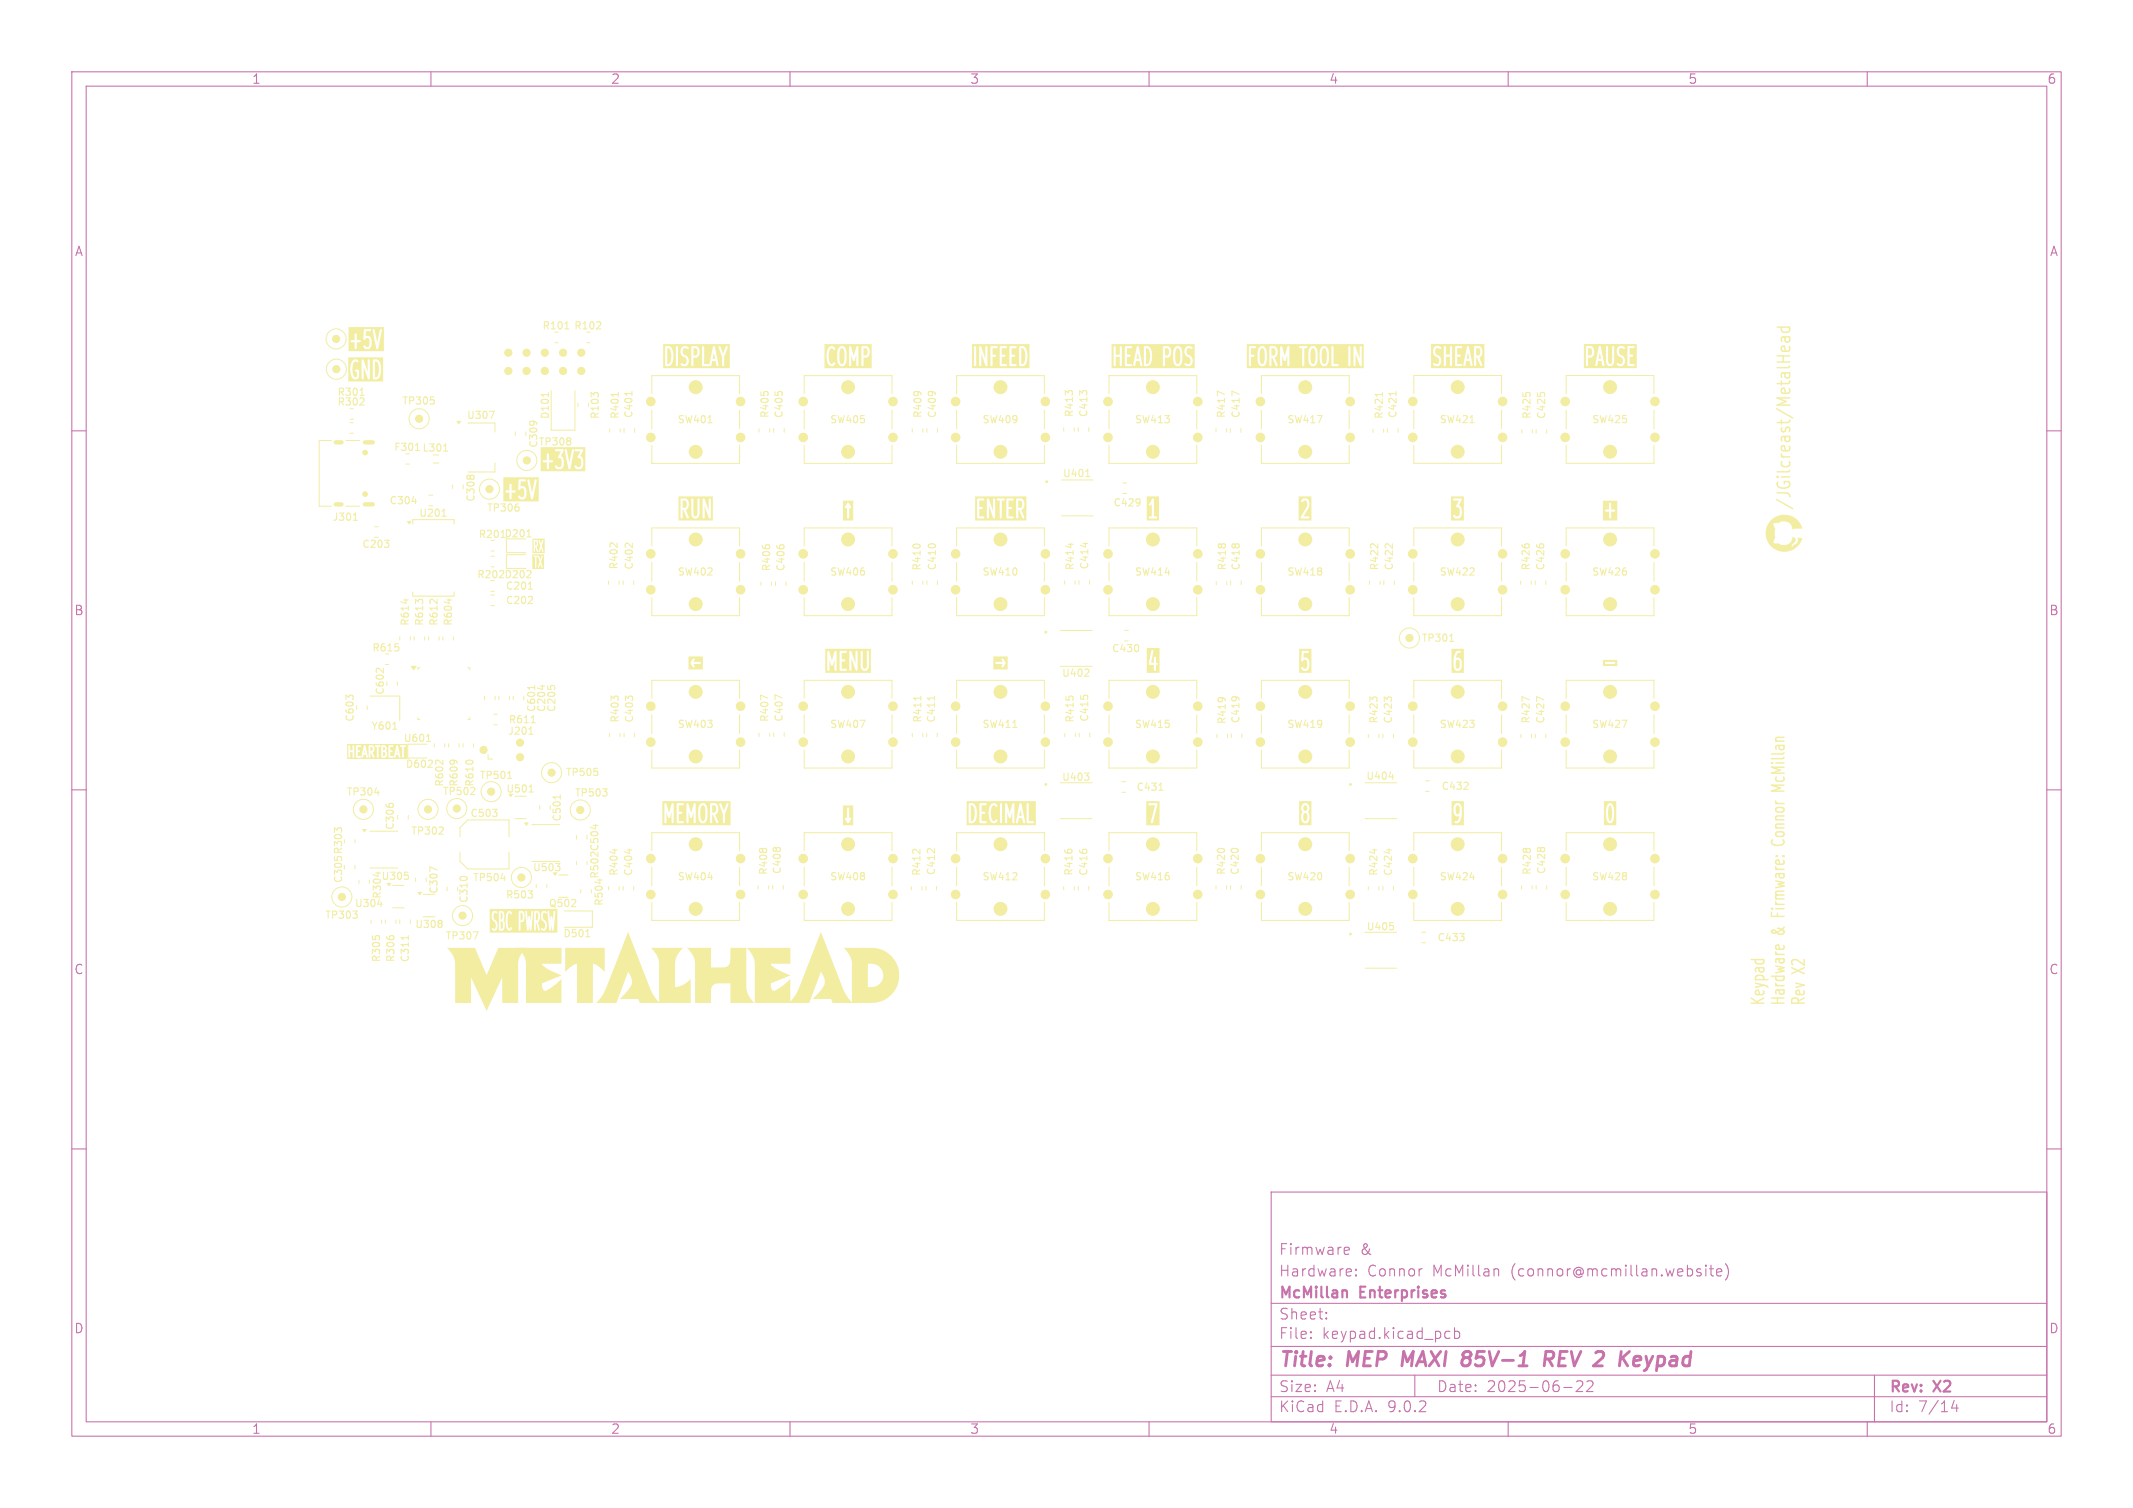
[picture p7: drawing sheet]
<svg xmlns="http://www.w3.org/2000/svg" width="297mm" height="210mm" viewBox="0 0 297 210" stroke-linecap="round" stroke-linejoin="round" font-family="sans-serif">
<defs><g id="words">
<g font-size="2.8" fill="#c872ab">
<text x="178" y="190.9">Title:</text>
<text x="187.7" y="190.9">MEP</text>
<text x="196.1" y="190.9">MAXI</text>
<text x="205.3" y="190.9">85V-1</text>
<text x="217.5" y="190.9">REV 2</text>
<text x="229.6" y="190.9">Keypad</text>
</g>
<g font-size="2.4" fill="#f2eda1">
<text x="249.4" y="71.1" transform="rotate(-90 249.4 71.1)">/JGilcreast/MetalHead</text>
<text x="248.6" y="109.2" transform="rotate(-90 248.6 109.2)">McMillan</text>
<text x="248.6" y="117.1" transform="rotate(-90 248.6 117.1)">Connor</text>
<text x="248.6" y="130.2" transform="rotate(-90 248.6 130.2)">&amp; Firmware:</text>
<text x="245.8" y="140.1" transform="rotate(-90 245.8 140.1)">Keypad</text>
<text x="248.6" y="140.1" transform="rotate(-90 248.6 140.1)">Hardware</text>
<text x="251.5" y="140.1" transform="rotate(-90 251.5 140.1)">Rev X2</text>
</g>
<g font-size="2.1" fill="#c872ab">
<text x="178" y="178">Hardware:</text>
<text x="178" y="175">Firmware</text>
<text x="189.4" y="175">&amp;</text>
<text x="190.4" y="178">Connor</text>
<text x="199.5" y="178">McMillan</text>
<text x="210.5" y="178">(connor@mcmillan.website)</text>
<text x="178" y="184">Sheet:</text>
<text x="178" y="181.2">McMillan</text>
<text x="189.5" y="181.2">Enterprises</text>
<text x="178" y="186.7">File:</text>
<text x="184.1" y="186.7">keypad.kicad_pcb</text>
<text x="178" y="196.9">KiCad</text>
<text x="178" y="194.1">Size:</text>
<text x="184.7" y="194.1">A4</text>
<text x="185.7" y="196.9">E.D.A.</text>
<text x="193.3" y="196.9">9.0.2</text>
<text x="200" y="194.1">Date:</text>
<text x="207" y="194.1">2025-06-22</text>
<text x="263" y="194.3">Rev:</text>
<text x="263" y="196.9">Id:</text>
<text x="267.1" y="196.9">7/14</text>
<text x="269.4" y="194.3">X2</text>
</g>
<g font-size="1.8" fill="#c872ab">
<text x="35" y="11.9">1</text>
<text x="85" y="11.9">2</text>
<text x="135" y="11.9">3</text>
<text x="185" y="11.9">4</text>
<text x="235" y="11.9">5</text>
<text x="285" y="11.9">6</text>
<text x="10.3" y="35.9">A</text>
<text x="285.4" y="35.9">A</text>
<text x="10.3" y="85.9">B</text>
<text x="285.3" y="85.9">B</text>
<text x="10.3" y="135.9">C</text>
<text x="285.3" y="135.9">C</text>
<text x="10.3" y="185.9">D</text>
<text x="285.3" y="185.9">D</text>
<text x="35" y="199.9">1</text>
<text x="85" y="199.9">2</text>
<text x="135" y="199.9">3</text>
<text x="185" y="199.9">4</text>
<text x="235" y="199.9">5</text>
<text x="285" y="199.9">6</text>
</g>
<g font-size="1.4" fill="#f2eda1">
<text x="75.4" y="46.1">R101</text>
<text x="79.9" y="46.1">R102</text>
<text x="46.9" y="55.3">R301</text>
<text x="46.9" y="56.7">R302</text>
<text x="55.9" y="56.5">TP305</text>
<text x="64.9" y="58.5">U307</text>
<text x="76.6" y="58.5" transform="rotate(-90 76.6 58.5)">D101</text>
<text x="83.6" y="58.5" transform="rotate(-90 83.6 58.5)">R103</text>
<text x="86.4" y="58.4" transform="rotate(-90 86.4 58.4)">R401</text>
<text x="88.3" y="58.3" transform="rotate(-90 88.3 58.3)">C401</text>
<text x="94.3" y="59.1">SW401</text>
<text x="107.2" y="58.3" transform="rotate(-90 107.2 58.3)">R405</text>
<text x="109.2" y="58.3" transform="rotate(-90 109.2 58.3)">C405</text>
<text x="115.5" y="59.1">SW405</text>
<text x="128.5" y="58.3" transform="rotate(-90 128.5 58.3)">R409</text>
<text x="130.5" y="58.3" transform="rotate(-90 130.5 58.3)">C409</text>
<text x="136.7" y="59.1">SW409</text>
<text x="149.6" y="58.2" transform="rotate(-90 149.6 58.2)">R413</text>
<text x="151.6" y="58.2" transform="rotate(-90 151.6 58.2)">C413</text>
<text x="157.9" y="59.1">SW413</text>
<text x="170.8" y="58.3" transform="rotate(-90 170.8 58.3)">R417</text>
<text x="172.8" y="58.3" transform="rotate(-90 172.8 58.3)">C417</text>
<text x="179.1" y="59.1">SW417</text>
<text x="192.7" y="58.4" transform="rotate(-90 192.7 58.4)">R421</text>
<text x="194.7" y="58.3" transform="rotate(-90 194.7 58.3)">C421</text>
<text x="200.4" y="59.1">SW421</text>
<text x="213.3" y="58.4" transform="rotate(-90 213.3 58.4)">R425</text>
<text x="215.4" y="58.4" transform="rotate(-90 215.4 58.4)">C425</text>
<text x="221.6" y="59.1">SW425</text>
<text x="54.8" y="63">F301 L301</text>
<text x="74.9" y="62.2">TP308</text>
<text x="75" y="62.4" transform="rotate(-90 75 62.4)">C309</text>
<text x="54.1" y="70.4">C304</text>
<text x="66.3" y="70" transform="rotate(-90 66.3 70)">C308</text>
<text x="67.7" y="71.4">TP306</text>
<text x="147.9" y="66.6">U401</text>
<text x="154.9" y="70.7">C429</text>
<text x="46.2" y="72.7">J301</text>
<text x="50.4" y="76.5">C203</text>
<text x="58.3" y="72.2">U201</text>
<text x="66.5" y="75.1">R201 D201</text>
<text x="66.3" y="80.7">R202 D202</text>
<text x="70.3" y="82.3">C201</text>
<text x="86.2" y="79.4" transform="rotate(-90 86.2 79.4)">R402</text>
<text x="88.3" y="79.4" transform="rotate(-90 88.3 79.4)">C402</text>
<text x="94.3" y="80.4">SW402</text>
<text x="107.4" y="79.7" transform="rotate(-90 107.4 79.7)">R406</text>
<text x="109.4" y="79.7" transform="rotate(-90 109.4 79.7)">C406</text>
<text x="115.5" y="80.4">SW406</text>
<text x="128.4" y="79.6" transform="rotate(-90 128.4 79.6)">R410</text>
<text x="130.5" y="79.5" transform="rotate(-90 130.5 79.5)">C410</text>
<text x="136.7" y="80.4">SW410</text>
<text x="149.7" y="79.5" transform="rotate(-90 149.7 79.5)">R414</text>
<text x="151.7" y="79.4" transform="rotate(-90 151.7 79.4)">C414</text>
<text x="157.9" y="80.4">SW414</text>
<text x="170.9" y="79.5" transform="rotate(-90 170.9 79.5)">R418</text>
<text x="172.8" y="79.5" transform="rotate(-90 172.8 79.5)">C418</text>
<text x="179.1" y="80.4">SW418</text>
<text x="192.1" y="79.5" transform="rotate(-90 192.1 79.5)">R422</text>
<text x="194.1" y="79.5" transform="rotate(-90 194.1 79.5)">C422</text>
<text x="200.4" y="80.4">SW422</text>
<text x="213.2" y="79.5" transform="rotate(-90 213.2 79.5)">R426</text>
<text x="215.2" y="79.5" transform="rotate(-90 215.2 79.5)">C426</text>
<text x="221.6" y="80.4">SW426</text>
<text x="57.1" y="87.3" transform="rotate(-90 57.1 87.3)">R614</text>
<text x="59.1" y="87.3" transform="rotate(-90 59.1 87.3)">R613</text>
<text x="61.1" y="87.3" transform="rotate(-90 61.1 87.3)">R612</text>
<text x="63.1" y="87.3" transform="rotate(-90 63.1 87.3)">R604</text>
<text x="70.3" y="84.3">C202</text>
<text x="197.9" y="89.6">TP301</text>
<text x="51.7" y="90.9">R615</text>
<text x="147.8" y="94.5">U402</text>
<text x="154.7" y="91">C430</text>
<text x="49.4" y="100.6" transform="rotate(-90 49.4 100.6)">C603</text>
<text x="51.6" y="101.8">Y601</text>
<text x="53.6" y="96.9" transform="rotate(-90 53.6 96.9)">C602</text>
<text x="70.7" y="100.9">R611</text>
<text x="74.7" y="99.3" transform="rotate(-90 74.7 99.3)">C601</text>
<text x="76.1" y="99.3" transform="rotate(-90 76.1 99.3)">C204</text>
<text x="77.5" y="99.3" transform="rotate(-90 77.5 99.3)">C205</text>
<text x="86.4" y="100.7" transform="rotate(-90 86.4 100.7)">R403</text>
<text x="88.4" y="100.7" transform="rotate(-90 88.4 100.7)">C403</text>
<text x="94.3" y="101.6">SW403</text>
<text x="107.2" y="100.6" transform="rotate(-90 107.2 100.6)">R407</text>
<text x="109.2" y="100.6" transform="rotate(-90 109.2 100.6)">C407</text>
<text x="115.5" y="101.6">SW407</text>
<text x="128.5" y="100.7" transform="rotate(-90 128.5 100.7)">R411</text>
<text x="130.4" y="100.7" transform="rotate(-90 130.4 100.7)">C411</text>
<text x="136.7" y="101.6">SW411</text>
<text x="149.7" y="100.7" transform="rotate(-90 149.7 100.7)">R415</text>
<text x="151.7" y="100.6" transform="rotate(-90 151.7 100.6)">C415</text>
<text x="157.9" y="101.6">SW415</text>
<text x="170.9" y="100.9" transform="rotate(-90 170.9 100.9)">R419</text>
<text x="172.8" y="100.8" transform="rotate(-90 172.8 100.8)">C419</text>
<text x="179.1" y="101.6">SW419</text>
<text x="192" y="100.9" transform="rotate(-90 192 100.9)">R423</text>
<text x="194" y="100.9" transform="rotate(-90 194 100.9)">C423</text>
<text x="200.4" y="101.6">SW423</text>
<text x="213.2" y="100.9" transform="rotate(-90 213.2 100.9)">R427</text>
<text x="215.2" y="100.9" transform="rotate(-90 215.2 100.9)">C427</text>
<text x="221.6" y="101.6">SW427</text>
<text x="56.1" y="103.5">U601</text>
<text x="56.4" y="107.1">D602</text>
<text x="70.7" y="102.5">J201</text>
<text x="48.2" y="111">TP304</text>
<text x="61.6" y="110.9">TP502</text>
<text x="61.9" y="109.7" transform="rotate(-90 61.9 109.7)">R602</text>
<text x="63.9" y="109.7" transform="rotate(-90 63.9 109.7)">R609</text>
<text x="65.4" y="114">C503</text>
<text x="66.1" y="109.7" transform="rotate(-90 66.1 109.7)">R610</text>
<text x="66.7" y="108.7">TP501</text>
<text x="70.4" y="110.6">U501</text>
<text x="78.7" y="108.3">TP505</text>
<text x="80" y="111.1">TP503</text>
<text x="147.8" y="108.9">U403</text>
<text x="158.1" y="110.3">C431</text>
<text x="190.1" y="108.8">U404</text>
<text x="200.6" y="110.2">C432</text>
<text x="55" y="115.7" transform="rotate(-90 55 115.7)">C306</text>
<text x="57.2" y="116.4">TP302</text>
<text x="78.3" y="114.5" transform="rotate(-90 78.3 114.5)">C501</text>
<text x="47.8" y="123.1" transform="rotate(-90 47.8 123.1)">C305 R303</text>
<text x="53" y="122.7">U305</text>
<text x="53.2" y="125.3" transform="rotate(-90 53.2 125.3)">R304</text>
<text x="61.1" y="124.6" transform="rotate(-90 61.1 124.6)">C307</text>
<text x="65.3" y="125.8" transform="rotate(-90 65.3 125.8)">C310</text>
<text x="65.8" y="122.9">TP504</text>
<text x="70.3" y="125.3">R503</text>
<text x="74.1" y="121.5">U503</text>
<text x="83.5" y="122.5" transform="rotate(-90 83.5 122.5)">R502 C504</text>
<text x="86.2" y="122.1" transform="rotate(-90 86.2 122.1)">R404</text>
<text x="88.2" y="122.1" transform="rotate(-90 88.2 122.1)">C404</text>
<text x="94.3" y="122.8">SW404</text>
<text x="107" y="121.9" transform="rotate(-90 107 121.9)">R408</text>
<text x="108.9" y="121.8" transform="rotate(-90 108.9 121.8)">C408</text>
<text x="115.5" y="122.8">SW408</text>
<text x="128.4" y="122.1" transform="rotate(-90 128.4 122.1)">R412</text>
<text x="130.4" y="122" transform="rotate(-90 130.4 122)">C412</text>
<text x="136.7" y="122.8">SW412</text>
<text x="149.5" y="122" transform="rotate(-90 149.5 122)">R416</text>
<text x="151.6" y="122.1" transform="rotate(-90 151.6 122.1)">C416</text>
<text x="157.9" y="122.8">SW416</text>
<text x="170.8" y="121.9" transform="rotate(-90 170.8 121.9)">R420</text>
<text x="172.7" y="121.9" transform="rotate(-90 172.7 121.9)">C420</text>
<text x="179.1" y="122.8">SW420</text>
<text x="192" y="122.1" transform="rotate(-90 192 122.1)">R424</text>
<text x="194" y="122.1" transform="rotate(-90 194 122.1)">C424</text>
<text x="200.4" y="122.8">SW424</text>
<text x="213.4" y="121.9" transform="rotate(-90 213.4 121.9)">R428</text>
<text x="215.4" y="121.8" transform="rotate(-90 215.4 121.8)">C428</text>
<text x="221.6" y="122.8">SW428</text>
<text x="45.2" y="128.1">TP303</text>
<text x="49.3" y="126.5">U304</text>
<text x="57.7" y="129.4">U308</text>
<text x="62" y="131">TP307</text>
<text x="76.3" y="126.5">Q502</text>
<text x="78.3" y="130.7">D501</text>
<text x="84.1" y="126.3" transform="rotate(-90 84.1 126.3)">R504</text>
<text x="190.2" y="129.8">U405</text>
<text x="200.1" y="131.3">C433</text>
<text x="53.1" y="134.1" transform="rotate(-90 53.1 134.1)">R305</text>
<text x="55.1" y="134.1" transform="rotate(-90 55.1 134.1)">R306</text>
<text x="57.1" y="134.1" transform="rotate(-90 57.1 134.1)">C311</text>
</g>
</g></defs>
<g fill="none" stroke="#c872ab" stroke-width=".15">
<path d="M10 10h277v190h-277zM12 12h273v186h-273zM60 10v2M110 10v2M160 10v2M210 10v2M260 10v2M10 60h2M285 60h2M10 110h2M285 110h2M10 160h2"/>
<path d="M177 166h108v32h-108zM187.2 174.6l.2 .1 .4-.1M187.2 173.8l.5-.1 .1 .1 .1 .3-.7 .1M188.8 177.6h.1l-.1 .1M188.8 177.6h-.1l.1 .1M188.8 176.8v.1M188.8 177.6v.1M188.8 176.8h.1l-.1 .1M188.8 176.8h-.1l.1 .1M197.9 176.7h.1M208.2 176.7l.4 .1 .1 .1v.8M237.5 176.2v.1"/>
<path d="M237.5 176.7v1M237.5 176.2l.1 .1h-.1M238 176.7h.6M238.2 176.2v1.3l.1 .1 .3 .1M239 177.2l.7-.1v-.3l-.5-.1-.2 .2 .1 .7 .1 .1 .5-.1M240.2 176a1.72 1.72 0 0 1 0 2.3M285 160h2M60 198v2M110 198v2M160 198v2M177 194.5h108M177 191.5h108"/>
<path d="M177 187.5h108M177 181.5h108M182.5 186.3h.1l-.1 .1M182.5 186.3v.1M182.5 185.5v.1M182.5 185.5h.1l-.1 .1M184.7 183.6v.1M184.7 183.6h-.1l.1 .1M184.7 182.8v.1M184.7 182.8h-.1l.1 .1M197 191.5v3M201.3 186.3l.2 .1 .4-.1"/>
<path d="M201.3 185.5l.2-.1 .4 .1M202.5 185.5l.5-.1 .2 .3v.4l-.1 .2-.1 .1-.5-.1M202.5 184.9v1.5M210 198v2M217.7 193.2h1.2M219.5 192.4l.2-.1 .5 .1a.41 .41 0 0 1 .1 .5l-.8 .9h.9M221 192.4l.2-.1 .5 .1a.41 .41 0 0 1 0 .5l-.8 .9h.9M260 198v2M261 191.5v6.5M272.1 195l-.4 1.1h1M272.5 195.6v1"/>
</g>
<path d="M195.5 188.2l-.3 2M204 189.1h.4M204.1 188.2h.4M204.4 189.1l.2 .1M204.6 190l-.3 .2M204.6 189l-.2 .1M215.1 189.3h.8a.55 .55 0 0 0 .4-.5 .55 .55 0 0 0-.3-.6h-.7l-.3 2M215.6 189.3l.6 .9M227.8 188.9l.6 .1 .1 .4-1 .1M228.3 190.1l-.6 .1" fill="none" stroke="#c872ab" stroke-width=".4"/>
<path d="M187.3 179.7l.3 .2v.8" fill="none" stroke="#c872ab" stroke-width=".3"/>
<g fill="#f2eda1">
<path d="M70.1 66.5h4.9v3.3h-4.9v-1.4h.3l.1 .2h.4v.8a.15 .15 0 0 0 .2 .1 .15 .15 0 0 0 .1-.1v-.8h.5a.15 .15 0 0 0 .1-.2 .15 .15 0 0 0-.1-.1h-.5v-.2h.9l.2 .1 .3-.2 .3 .1a1.16 1.16 0 0 1 0 1.1h-.3l-.2-.1a.15 .15 0 0 0-.2-.1 .15 .15 0 0 0 0 .2l.2 .3h.5l.3-.3 .1-.3-.1-.9-.3-.3h-.4v-.7h.6l.1-.1h.2l.5 2.5 .1 .1h.2l.5-2.6a.15 .15 0 0 0-.1-.1 .15 .15 0 0 0-.2 .1l-.3 1.7-.4-1.7a.15 .15 0 0 0-.1-.2 .15 .15 0 0 0-.2 .2h-.2l-.1-.1h-.8l-.2 1.3h-.9v-.6a.15 .15 0 0 0-.1-.2 .15 .15 0 0 0-.2 .2v.8l-.8 .1z"/>
<path d="M75.3 62.3h6.2v3.3h-6.2v-1.4h.3l.1 .2h.4v.8a.15 .15 0 0 0 .2 .1 .15 .15 0 0 0 .1-.1v-.2h.9l.3 .3h.5l.2-.1 .2-.4v-.7l-.2-.4-.2-.2 .4-.8h.1l.6 2.6h.2l.1-.3h.5l.3 .3h.6l.2-.1 .1-.4v-.7l-.1-.4-.3-.2 .4-.8-.1-.1h-1a.15 .15 0 0 0-.1 .1 .15 .15 0 0 0 .1 .1h.7l-.4 .9 .4 .2a1.16 1.16 0 0 1 0 1.1h-.4l-.3-.2-.1 .2h-.5l.4-2.3a.15 .15 0 0 0-.1-.2 .15 .15 0 0 0-.2 .2l-.3 1.7-.4-1.7a.15 .15 0 0 0-.1-.2 .15 .15 0 0 0-.2 .2l-.2-.1-1-.1a.15 .15 0 0 0-.1 .2 .15 .15 0 0 0 .1 .1h.7l-.4 .9 .4 .2a1.16 1.16 0 0 1 0 1.1h-.4l-.3-.2-.1 .2h-.9v-.6h.5a.15 .15 0 0 0 .1-.2 .15 .15 0 0 0-.1-.1h-.5v-.8a.15 .15 0 0 0-.1-.2 .15 .15 0 0 0-.2 .2v.8l-.8 .1z"/>
<path d="M74.5 75.4a.35 .35 0 0 1 .2 .6h-.2z"/>
<path d="M74.1 75h1.7v2h-1.7v-1.7h.2l.1 1.6 .1-.1v-.6l.3 .6h.1l-.2-.7 .2-.3-.1-.5h.2l.2 .7-.2 .8h.2l.1-.5 .2 .5 .1 .1 .1-.1-.3-.8 .3-.8h-.2l-.2 .5-.2-.5-.1 .1-.3-.1-.6 .1z"/>
<path d="M74.1 77.2h1.7v2h-1.7v-1.7l.4 .1v1.4h.2v-1.4l.2-.1 .2 .7-.2 .8h.2l.1-.5 .2 .5 .1 .1 .1-.1-.3-.8 .3-.8h-.2l-.2 .5-.1-.5-1 .1z"/>
<path d="M53.3 104.7l.3 .1 .1 .3-.2 .2h-.2z"/>
<path d="M53.3 104l.3 .1v.2l-.1 .2h-.2z"/>
<path d="M50.8 104.5l.1 .3h-.2z"/>
<path d="M55.3 104.5l.1 .3h-.2z"/>
<path d="M51.6 104l.3 .1v.3l-.1 .2h-.2z"/>
<path d="M48.3 103.6h8.4v2.1h-8.4v-1.8h.2v1.5a.13 .13 0 0 0 .1 .1 .13 .13 0 0 0 .2-.1v-.7h.3v.7a.12 .12 0 0 0 .1 .1 .12 .12 0 0 0 .1-.1v-1.5h.3v1.6h.6l.1-.1 .2 .1 .1-.4h.3l.1 .3a.12 .12 0 0 0 .1 .1 .12 .12 0 0 0 .1-.1l-.3-1.5h.4v1.5a.13 .13 0 0 0 .2 .1 .13 .13 0 0 0 .1-.1v-.6l.3 .7a.13 .13 0 0 0 .2 0 .13 .13 0 0 0 0-.2l-.2-.5 .2-.4-.1-.5 .5 .1v1.4a.13 .13 0 0 0 .1 .1 .13 .13 0 0 0 .1-.1v-1.4l.4-.1v1.6h.5l.2-.1 .1-.3-.1-.5 .1-.4-.2-.3h.4v1.6h.6l.1-.1 .2 .1 .2-.4h.2l.1 .3a.12 .12 0 0 0 .2 .1 .12 .12 0 0 0 .1-.1l-.4-1.5h.3l.1 .1h.2v1.4a.12 .12 0 0 0 .1 .1 .12 .12 0 0 0 .1-.1v-1.4h.2a.13 .13 0 0 0 .1-.1 .13 .13 0 0 0-.1-.1h-.6l-.1 .1-.5-.1-.4 1.6-.1-.1h-.4v-.6h.2a.13 .13 0 0 0 .2-.1 .13 .13 0 0 0-.2-.1h-.2v-.5h.4a.13 .13 0 0 0 .1-.1 .13 .13 0 0 0-.1-.1h-.5l-.1 .1h-.4l-.2-.1h-.3l-.1 .1-.2-.1h-.6l-.1 .1-.8-.1-.1 .1h-.4l-.2-.1-.4 1.6-.1-.1h-.4v-.6h.2a.13 .13 0 0 0 .1-.1 .13 .13 0 0 0-.1-.1h-.2v-.5h.4a.13 .13 0 0 0 .1-.1 .13 .13 0 0 0-.1-.1l-.9 .1a.12 .12 0 0 0-.1-.1 .12 .12 0 0 0-.1 .1v.6h-.3v-.6a.13 .13 0 0 0-.2-.1 .13 .13 0 0 0-.1 .1h-.2z"/>
<path d="M69.7 128.3h.2a.95 .95 0 0 1 0 1.1h-.2z"/>
<path d="M69.7 127.1l.2 .1 .1 .3-.1 .5h-.2z"/>
<path d="M74.6 127.1h.2l.1 .4-.1 .7h-.2z"/>
<path d="M72.5 127.1h.2l.1 .4-.1 .7h-.2z"/>
<path d="M68.2 126.6h9.4v3.3h-9.4v-2.4h.3v.5l.2 .3a.69 .69 0 0 1 .2 1.1l-.2-.1a.12 .12 0 0 0-.2 0 .12 .12 0 0 0 0 .2l.2 .1h.3l.2-.2 .1-.7-.2-.5a.69 .69 0 0 1-.3-1.1l.3 .1a.13 .13 0 0 0 .2 0 .13 .13 0 0 0-.1-.2h.3v2.5l.5 .1 .2-.2 .1-.8-.2-.4 .1-.2h.2l.1 .9 .1 .5 .4 .2 .3-.3a.12 .12 0 0 0-.1-.2 .12 .12 0 0 0-.2 .1l-.1 .2a2.53 2.53 0 0 1 0-2.3 .22 .22 0 0 0 .1 .2 .22 .22 0 0 0 .3 0l-.1-.3h1v2.5a.12 .12 0 0 0 .2 .1 .12 .12 0 0 0 .1-.1v-1.1h.3l.1-.2 .1-.7-.1-.5h.2l.3 2.5 .1 .1 .1-.1 .1-.6 .1 .6 .2 .1 .2-2.6h.2v2.5a.12 .12 0 0 0 .1 .1 .12 .12 0 0 0 .1-.1v-1.1l.4 1.1a.12 .12 0 0 0 .1 .1 .12 .12 0 0 0 .1-.2l-.3-1 .2-.3 .1-.6h.1l.1 .5 .2 .3a.72 .72 0 0 1 .2 1.1l-.3-.1a.12 .12 0 0 0-.2 0 .12 .12 0 0 0 .1 .2l.2 .1h.2l.2-.2 .1-.7-.2-.5a.69 .69 0 0 1-.2-1.1l.2 .1a.13 .13 0 0 0 .2 0 .13 .13 0 0 0 0-.2h.1l.3 2.5 .1 .1 .1-.1 .1-.6v.6l.2 .1 .1-.1 .2-2.5a.12 .12 0 0 0-.1-.1 .12 .12 0 0 0-.1 .1l-.1 1.2-.1-.5-.1-.1-.1 .1-.1 .5-.1-1.2a.13 .13 0 0 0-.2-.1 .13 .13 0 0 0-.1 .1l-.6-.1-.2 .1-.1 .5h-.1l-.3-.6h-.4l-.3 .1a.13 .13 0 0 0-.1-.1 .13 .13 0 0 0-.1 .1l-.1 1.2-.1-.5-.1-.1-.1 .1-.1 .5-.1-1.2a.13 .13 0 0 0-.2-.1 .13 .13 0 0 0-.1 .1h-.2l-.2-.1h-.4l-.1 .1h-1l-.4-.1-.2 .1-.1 .3-.1 .7h-.2v-.6l-.2-.5h-.4l-.1 .1h-.3l-.2-.1h-.3l-.1 .1-.1 .5h-.3z"/>
<path d="M246.6 72.4a2.52 2.52 0 0 1 4.3 1.2h-1l-.3 .2v-.1a1.25 1.25 0 0 0-2-.8l-.4-.1a.29 .29 0 0 0-.3 .2 .29 .29 0 0 0 .1 .4l.2 .2-.1 .7a1.29 1.29 0 0 1-.2 1.1 .34 .34 0 0 0 .6 .3l.7 .2a1.16 1.16 0 0 0 1.4-1.2l.1 .1a.43 .43 0 0 1 .3 .4 .43 .43 0 0 1-.3 .4l-.2 .3v.3l.7-.6 .1-.7h.5l.1 .1a2.59 2.59 0 0 1-3.8 1.5 2.59 2.59 0 0 1-.5-4.1z"/>
<path d="M95.9 91.4h2v1.8h-2v-.9h.2l.4 .6a.15 .15 0 0 0 .2 0 .15 .15 0 0 0 0-.2l-.1-.2h.8a.15 .15 0 0 0 .2-.2 .15 .15 0 0 0-.2-.1h-.8l.1-.3a.15 .15 0 0 0 0-.2 .15 .15 0 0 0-.2 .1l-.4 .5h-.2z"/>
<path d="M181.6 113.3h.3a.88 .88 0 0 1-.1 1h-.2a1 1 0 0 1 0-1z"/>
<path d="M181.6 112.2l.1-.1a.39 .39 0 0 1 .3 .4 .39 .39 0 0 1-.3 .4l-.2-.3z"/>
<path d="M180.9 111.6h1.7v3.3h-1.7v-2.4h.3l.2 .6-.2 .4v.6l.2 .4 .2 .1h.4l.2-.3 .1-.3v-.5l-.2-.4 .2-.5-.1-.4-.2-.3h-.4l-.3 .1-.1 .5h-.3z"/>
<path d="M142.2 48.5a.44 .44 0 0 1 .5 .5l.1 .8a.94 .94 0 0 1-.4 .9h-.2z"/>
<path d="M135.3 47.9h8v3.4h-8v-3h.3v2.5a.15 .15 0 0 0 .2 .2 .15 .15 0 0 0 .1-.2v-2.5h.4v2.5a.15 .15 0 0 0 .2 .2 .15 .15 0 0 0 .1-.2v-1.6l.6 1.7 .2 .1 .1-.1v-2.6h.4v2.5a.15 .15 0 0 0 .2 .2 .15 .15 0 0 0 .1-.2v-1.1h.4a.15 .15 0 0 0 .1-.2 .15 .15 0 0 0-.1-.1h-.4v-.9h.6l.1-.2h.3v2.6l.1 .1h.8a.15 .15 0 0 0 .1-.2 .15 .15 0 0 0-.1-.1h-.6v-1h.3a.15 .15 0 0 0 .2-.2 .15 .15 0 0 0-.2-.1h-.3v-.9h.6l.1-.2h.4v2.6l.1 .1h.7a.15 .15 0 0 0 .2-.2 .15 .15 0 0 0-.2-.1h-.5v-1h.3a.15 .15 0 0 0 .2-.2 .15 .15 0 0 0-.2-.1h-.3v-.9h.5l.2-.2h.3v2.6l.1 .1h.4l.3-.2 .3-.5 .1-.9-.2-.8-.2-.2-.2-.2h-.5l-.1 .1h-.3l-.2-.1h-.7l-.1 .1h-.4l-.1-.1h-.8l-.1 .1h-.3l-.1-.1h-.7l-.2 .1h-.4a.15 .15 0 0 0-.2-.1 .15 .15 0 0 0-.1 .1v1.6l-.6-1.6-.1-.1-.2 .1h-.4a.15 .15 0 0 0-.1-.1 .15 .15 0 0 0-.2 .1h-.3z"/>
<path d="M223.2 69.7h2v2.8h-2v-1.4h.3l.1 .2h.4v.8a.15 .15 0 0 0 .2 .1 .15 .15 0 0 0 .1-.1v-.8h.5a.15 .15 0 0 0 .1-.2 .15 .15 0 0 0-.1-.1h-.5v-.8a.15 .15 0 0 0-.1-.2 .15 .15 0 0 0-.2 .2v.8l-.8 .1z"/>
<path d="M138.3 91.4h2v1.8h-2v-.9h.3l.1 .2h.9l-.1 .2a.15 .15 0 0 0 0 .2 .15 .15 0 0 0 .2 0l.3-.6-.3-.5a.15 .15 0 0 0-.2-.1 .15 .15 0 0 0 0 .2l.1 .3h-.9l-.1 .1h-.3z"/>
<path d="M92.9 48.5a.44 .44 0 0 1 .5 .5l.1 .8a.94 .94 0 0 1-.4 .9h-.2z"/>
<path d="M99.4 49.1l.2 .9h-.4z"/>
<path d="M96.6 48.5h.3a.72 .72 0 0 1 0 1h-.3z"/>
<path d="M92.3 47.9h9.3v3.4h-9.3v-3h.3v2.5l.2 .2h.3l.3-.2 .3-.5 .1-.9-.2-.7-.2-.4h.7v2.5a.15 .15 0 0 0 .2 .2 .15 .15 0 0 0 .1-.2v-2h.4v.6l.3 .3a.58 .58 0 0 1 .5 .4 .58 .58 0 0 1-.2 .6l-.4-.1a.15 .15 0 0 0-.2 .1 .15 .15 0 0 0 0 .2l.3 .1h.4l.3-.3 .1-.6-.2-.4-.1-.2a.58 .58 0 0 1-.5-.4 .58 .58 0 0 1 .1-.6l.5 .1a.15 .15 0 0 0 .2-.1 .15 .15 0 0 0 0-.2h.4v2.5a.15 .15 0 0 0 .1 .2 .15 .15 0 0 0 .2-.2v-1h.5l.1-.2 .2-.4v-.4l-.2-.5h.6v2.6l.8 .1 .2-.1 .2 .1 .2-.7h.4l.2 .6a.15 .15 0 0 0 .1 .1 .15 .15 0 0 0 .2-.2l-.5-2.4h.4l.5 1.3v1.1a.15 .15 0 0 0 .2 .2 .15 .15 0 0 0 .1-.2v-1.1l.5-1.3a.15 .15 0 0 0-.1-.2 .15 .15 0 0 0-.1 .1l-.4 .9-.4-.9a.15 .15 0 0 0-.1-.1 .15 .15 0 0 0-.2 .2h-.4l-.2-.2-.1 .1-.5 2.5-.2-.1h-.5v-2.4a.15 .15 0 0 0-.2-.1 .15 .15 0 0 0-.1 .1h-.6l-.2-.1h-.6l-.1 .1h-.4l-.3-.1h-.4l-.3 .2-.1 .4h-.4v-.5a.15 .15 0 0 0-.2-.1 .15 .15 0 0 0-.1 .1h-.7l-.3-.1h-.4l-.1 .1h-.3z"/>
<path d="M117.4 112.2h1.4v2.7h-1.4v-.9h.3l.4 .6 .4-.5a.15 .15 0 0 0-.1-.2 .15 .15 0 0 0-.2 .1v-1.4a.15 .15 0 0 0-.1-.2 .15 .15 0 0 0-.2 .2v1.4a.15 .15 0 0 0-.1-.1 .15 .15 0 0 0-.1 .1h-.3z"/>
<path d="M158.4 49.1l.2 .9h-.4z"/>
<path d="M159.6 48.5a.44 .44 0 0 1 .5 .5v.8a.94 .94 0 0 1-.4 .9h-.1z"/>
<path d="M163.8 48.6h.4a2.29 2.29 0 0 1-.1 2.1l-.3-.1a2.63 2.63 0 0 1 0-2z"/>
<path d="M162.2 48.5h.4a.72 .72 0 0 1 0 1h-.4z"/>
<path d="M154.8 47.9h11.6v3.4h-11.6v-3h.3v2.5a.15 .15 0 0 0 .1 .2 .15 .15 0 0 0 .2-.2v-1.1h.5v1.2a.15 .15 0 0 0 .2 .1 .15 .15 0 0 0 .1-.2v-2.5h.4l.1 2.6 .8 .1 .3-.2 .2 .2 .2-.7h.5l.1 .6a.15 .15 0 0 0 .2 .1 .15 .15 0 0 0 .1-.2l-.5-2.5h.7v2.5l.1 .2h.4l.3-.2 .3-.5v-.9l-.1-.7-.2-.4h1.8v2.5a.15 .15 0 0 0 .2 .2 .15 .15 0 0 0 .1-.2v-1h.5l.3-.3 .1-.3h.2l.1 1.3 .4 .5h.4l.4-.5v-.5v-1.2h.3l.1 .6 .3 .3a.58 .58 0 0 1 .5 .4 .58 .58 0 0 1-.2 .6l-.5-.1a.15 .15 0 0 0-.2 .1 .15 .15 0 0 0 .1 .2l.3 .1h.4l.3-.3 .1-.6-.2-.4-.2-.2a.58 .58 0 0 1-.5-.4 .58 .58 0 0 1 .2-.6l.5 .1a.15 .15 0 0 0 .2-.1 .15 .15 0 0 0-.1-.2l-.3-.1h-.4l-.2 .2-.2 .4h-.3l-.4-.6h-.4l-.4 .4-.1 .6h-.2l-.1-.7-.3-.3h-.7l-.1 .1h-1.8l-.3-.1h-.4l-.1 .1h-.7l-.2-.1-.1 .1-.5 2.5-.3-.1h-.6v-1h.4a.15 .15 0 0 0 .1-.2 .15 .15 0 0 0-.1-.1h-.4v-.9h.6a.15 .15 0 0 0 .1-.2 .15 .15 0 0 0-.1-.1l-1.3 .1a.15 .15 0 0 0-.1-.1 .15 .15 0 0 0-.2 .1v1.1h-.5v-1.1a.15 .15 0 0 0-.2-.1 .15 .15 0 0 0-.1 .1h-.3z"/>
<path d="M117.4 69.7h1.4v2.8h-1.4v-1.9h.3a.15 .15 0 0 0 .1 .2 .15 .15 0 0 0 .1-.1v1.4a.15 .15 0 0 0 .2 .1 .15 .15 0 0 0 .1-.1v-1.4a.15 .15 0 0 0 .2 .1 .15 .15 0 0 0 .1-.2l-.4-.6-.4 .6h-.3z"/>
<path d="M202.8 91.9h.3a1.16 1.16 0 0 1 0 1.2h-.3a1.16 1.16 0 0 1 0-1.2z"/>
<path d="M202.1 90.4h1.7v3.3h-1.7v-1.9h.3v1l.2 .5 .2 .1h.3l.4-.3v-.9v-.3l-.3-.3h-.5l.2-.6 .4-.1a.15 .15 0 0 0 .1-.1 .15 .15 0 0 0-.1-.2h-.4l-.2 .2-.2 .5-.1 .5h-.3z"/>
<path d="M114.9 90.4h6.4v3.3h-6.4v-2.9h.3v2.5a.15 .15 0 0 0 .1 .1 .15 .15 0 0 0 .2-.1v-1.4l.2 .7 .1 .1 .2-.1 .2-.7v1.4a.15 .15 0 0 0 .1 .1 .15 .15 0 0 0 .2-.1v-2.5h.4v2.5l.1 .1h.8a.15 .15 0 0 0 .1-.1 .15 .15 0 0 0-.1-.2h-.6v-1h.4a.15 .15 0 0 0 .1-.1 .15 .15 0 0 0-.1-.2h-.4v-.9h.6l.1-.1h.4v2.5a.15 .15 0 0 0 .1 .1 .15 .15 0 0 0 .2-.1v-1.6l.5 1.7h.2l.1-.1v-2.5h.4v2l.1 .3 .3 .3h.4l.2-.1 .2-.5v-2a.15 .15 0 0 0-.2-.2 .15 .15 0 0 0-.1 .2v2l-.2 .3h-.3l-.1-.3v-2a.15 .15 0 0 0-.1-.2 .15 .15 0 0 0-.2 .2h-.4a.15 .15 0 0 0-.1-.2 .15 .15 0 0 0-.2 .2v1.6l-.6-1.7-.2-.1v.2h-.4l-.1-.2h-.8l-.1 .2h-.4l-.1-.2-.1 .1-.5 1.3-.3-1.3-.2-.1-.1 .2h-.3z"/>
</g>
<path d="M247.9 109.8l-1.2 .4h1.7M247.2 132l.1-.3 .4-.1 .1 .6M248.3 131.7l.1 .3" fill="none" stroke="#f2eda1" stroke-width=".2"/>
<g fill="#f2eda1">
<path d="M202.8 112.2h.3a1.16 1.16 0 0 1 0 1.1h-.3a1.16 1.16 0 0 1 0-1.1z"/>
<path d="M202.1 111.6h1.7v3.3h-1.7v-2.4h.3v.6l.2 .4 .2 .2h.4l-.2 .6h-.3a.15 .15 0 0 0-.2 .2 .15 .15 0 0 0 .2 .1h.3l.2-.1 .3-.5v-1.6v-.2l-.3-.3-.4-.1-.2 .2-.2 .5h-.3z"/>
<path d="M175.6 48.6h.3a2.29 2.29 0 0 1-.1 2.1l-.2-.1a2.63 2.63 0 0 1 0-2z"/>
<path d="M182.7 48.6h.3a2.29 2.29 0 0 1-.1 2.1l-.2-.1a2.63 2.63 0 0 1 0-2z"/>
<path d="M184.2 48.6h.4a2.29 2.29 0 0 1-.1 2.1l-.3-.1a2.63 2.63 0 0 1 0-2z"/>
<path d="M177 48.5h.4a.72 .72 0 0 1 0 1h-.4z"/>
<path d="M173.6 47.9h16.3v3.4h-16.3v-3h.3v2.5a.15 .15 0 0 0 .1 .2 .15 .15 0 0 0 .2-.2v-1.1h.3a.15 .15 0 0 0 .2-.2 .15 .15 0 0 0-.2-.1h-.3v-.2h.9l.1 1.4 .3 .4h.5l.3-.5 .1-.5-.1-1.3-.2-.4h.6v2.6a.15 .15 0 0 0 .2 .1 .15 .15 0 0 0 .1-.2v-1h.2l.4 1.1a.15 .15 0 0 0 .2 .1 .15 .15 0 0 0 .1-.2l-.4-1 .2-.2 .2-.4v-.4l-.2-.5h.5v2.5a.15 .15 0 0 0 .2 .2 .15 .15 0 0 0 .1-.2v-1.4l.3 .8 .1 .1 .1-.1 .2-.8v1.4a.15 .15 0 0 0 .2 .2 .15 .15 0 0 0 .1-.2v-2.5h1.4l.1 .2h.3v2.3a.15 .15 0 0 0 .2 .2 .15 .15 0 0 0 .1-.2v-1.6h.6l.1 1.3 .1 .3 .3 .2h.3l.4-.4 .1-1.4h.2l.1 1.4 .4 .4h.4l.4-.5v-.5v-1.3l-.2-.4h.6v2.6l.1 .1h.8a.15 .15 0 0 0 .1-.2 .15 .15 0 0 0-.1-.1h-.6v-2.4h2v2.5a.15 .15 0 0 0 .2 .2 .15 .15 0 0 0 .1-.2v-2.5h.5v2.6a.15 .15 0 0 0 .1 .1 .15 .15 0 0 0 .2-.2v-1.6l.5 1.7 .2 .1 .1-.1v-2.6a.15 .15 0 0 0-.2-.1 .15 .15 0 0 0-.1 .1v1.6l-.6-1.6-.1-.1-.1 .1h-.5a.15 .15 0 0 0-.1-.1 .15 .15 0 0 0-.2 .1h-2a.15 .15 0 0 0-.2-.1 .15 .15 0 0 0-.1 .1l-1.2-.1-.4 .5-.1 .5h-.2l-.1-.6-.4-.4h-.4l-.2 .2-.1 .3-.1 .5h-.6v-.7h.3a.15 .15 0 0 0 .1-.2 .15 .15 0 0 0-.1-.1h-.9l-.1 .1h-1.4l-.2-.1-.4 1.4-.4-1.3-.1-.1-.2 .1h-.5l-.2-.1-1.4 .1-.2-.1h-.3l-.4 .4-.1 .6h-.9v-.7h.5a.15 .15 0 0 0 .2-.2 .15 .15 0 0 0-.2-.1h-.7l-.1 .1h-.3z"/>
<path d="M180.8 69.1h1.8v3.4h-1.8v-.4h.3l.1 .1h1a.15 .15 0 0 0 .1-.1 .15 .15 0 0 0-.1-.2h-.7l.7-1.2 .1-.7-.1-.3-.3-.3h-.4l-.3 .3a.15 .15 0 0 0 0 .2 .15 .15 0 0 0 .3 0l.1-.2 .3 .1 .1 .3v.5l-.9 1.5h-.3z"/>
<path d="M141.8 69.7h.3a.72 .72 0 0 1 0 1h-.3z"/>
<path d="M135.8 69.1h7.1v3.4h-7.1v-2.9h.3v2.5l.8 .1a.15 .15 0 0 0 .2-.1 .15 .15 0 0 0-.2-.2h-.5v-1h.3a.15 .15 0 0 0 .2-.2 .15 .15 0 0 0-.2-.1h-.3v-.9h.5l.2-.1h.3v2.5a.15 .15 0 0 0 .2 .1 .15 .15 0 0 0 .1-.1v-1.6l.6 1.6 .1 .1 .2-.1v-2.6h.2l.1 .2h.3v2.4a.15 .15 0 0 0 .1 .1 .15 .15 0 0 0 .2-.1v-2.4l.6-.1v2.5l.1 .1h.8a.15 .15 0 0 0 .1-.1 .15 .15 0 0 0-.1-.2h-.6v-1h.4a.15 .15 0 0 0 .1-.2 .15 .15 0 0 0-.1-.1h-.4v-.9h.6l.1-.1h.4v2.5a.15 .15 0 0 0 .1 .1 .15 .15 0 0 0 .2-.1v-1.1h.1l.5 1.1a.15 .15 0 0 0 .1 .1 .15 .15 0 0 0 .1-.2l-.4-1 .3-.2 .1-.4v-.7l-.3-.3h-.7l-.1 .2h-.4l-.1-.2h-.7l-.2 .2h-.2l-.1-.2h-.9l-.3 .1a.15 .15 0 0 0-.2-.1 .15 .15 0 0 0-.1 .2v1.6l-.6-1.8-.6 .2-.2-.2h-.7l-.1 .2h-.3z"/>
<path d="M117.1 48.6h.3a2.29 2.29 0 0 1-.1 2.1l-.2-.1a2.63 2.63 0 0 1 0-2z"/>
<path d="M120.2 48.5h.4a.72 .72 0 0 1 0 1h-.4z"/>
<path d="M114.8 47.9h6.6v3.4h-6.6v-1.9h.3l.1 .9 .2 .5 .5 .2 .4-.3a.15 .15 0 0 0-.1-.2 .15 .15 0 0 0-.2 0l-.2 .2a.43 .43 0 0 1-.3-.5l-.1-1h1.2l.1 1.4 .3 .4h.5l.3-.5 .1-.5-.1-1.3-.2-.4h.6v2.5a.15 .15 0 0 0 .2 .2 .15 .15 0 0 0 .1-.2v-1.4l.2 .8 .2 .1 .1-.1 .2-.8v1.4a.15 .15 0 0 0 .2 .2 .15 .15 0 0 0 .1-.2v-2.5h.4v2.6a.15 .15 0 0 0 .2 .1 .15 .15 0 0 0 .1-.2v-1h.5l.2-.2 .2-.4-.1-.7-.3-.3h-.6l-.2 .1h-.4l-.1-.1h-.1l-.4 1.4-.4-1.3-.1-.1-.2 .1-1.2-.1-.3 .5-.1 .5h-1.2l.1-.2a.43 .43 0 0 1 .3-.5l.2 .2a.15 .15 0 0 0 .2 0 .15 .15 0 0 0 .1-.2l-.4-.3-.5 .1-.2 .4-.1 .7h-.3z"/>
<path d="M223.2 91.9h2v.9h-2v-.5h.3l.1 .2h1.2a.15 .15 0 0 0 .1-.2 .15 .15 0 0 0-.1-.1h-1.2l-.1 .1h-.3z"/>
<path d="M62.3 132h3.8l1.7 3.8 1.6-3.8h3.9a3.2 3.2 0 0 0-1.2 2.2v5.5h-2.2v-3.6l-2.1 4.7-2.2-4.7v3.6h-2.2v-5.5a3.1 3.1 0 0 0-1.1-2.2z"/>
<path d="M72.1 132h6.1v2.2h-2.7a2.25 2.25 0 0 0 1.4 1.1l1.3 .5-2.7 1.1a.97 .97 0 0 0 .5 1.1l1.4-.9 .8-.8v3.4h-5v-5.5a3.1 3.1 0 0 0-1.1-2.2z"/>
<path d="M78.7 132h5.5v3.3a2.9 2.9 0 0 0-1.6-1.1v5.5h-2.3v-5.5a2.9 2.9 0 0 0-1.6 1.1z"/>
<path d="M87.5 129.8l2.6 6.8a7.2 7.2 0 0 0 1.7 3.1h-2.7l-.2-.6h-2.6a4.7 4.7 0 0 0 1.7-2.4l-.2-.8-.3-.6-1.7 4.4h-2.8a7.2 7.2 0 0 0 1.8-3.2z"/>
<path d="M90.7 132h4.4a3.3 3.3 0 0 0-1.1 2.2v3.3a3 3 0 0 0 2.2-1.2v3.4h-4.4v-5.5a3.1 3.1 0 0 0-1.1-2.2z"/>
<path d="M95.7 132h3.3v2.7h1.6a.95 .95 0 0 0 1.1-1v-1.7h2.2v5.5a3.2 3.2 0 0 0 1.1 2.2h-3.3v-2.8h-1.6a.96 .96 0 0 0-1.1 1.1v1.7h-2.2v-5.5a3.1 3.1 0 0 0-1.1-2.2z"/>
<path d="M104 132h6v2.2h-2.7a2.25 2.25 0 0 0 1.5 1.1l1.3 .5-2.8 1.1a.97 .97 0 0 0 .5 1.1l1.5-.9 .7-.8v3.4h-4.9v-5.5a3.1 3.1 0 0 0-1.1-2.2z"/>
<path d="M114.3 129.8l2.6 6.8a7.2 7.2 0 0 0 1.8 3.1h-2.8l-.2-.6h-2.5a4.7 4.7 0 0 0 1.7-2.4l-.3-.8-.3-.6-1.6 4.4h-2.8a7.2 7.2 0 0 0 1.8-3.2z"/>
<path d="M117.5 132h3.9a3.8 3.8 0 0 1 3.8 3.8 3.8 3.8 0 0 1-3.8 3.9h-2.8v-2.2h2.2a1.67 1.67 0 0 0 2-1 1.67 1.67 0 0 0-.6-2.1l-.4-.1-1-.1v3.3h-2.2v-3.3a3.1 3.1 0 0 0-1.1-2.2z"/>
<path d="M202 69.1h1.8v3.4h-1.8v-.7h.3l.3 .4h.5l.3-.2 .1-.4v-.9l-.4-.3 .4-.9-1-.1a.15 .15 0 0 0-.2 .2 .15 .15 0 0 0 .2 .1h.7l-.5 .8 .4 .2a1.16 1.16 0 0 1 0 1.1l-.4 .1-.2-.2-.2 .1h-.3z"/>
</g>
<path d="M247.5 49.6h1.7M247.5 45.6h1.7M248.1 45.6l-.1 .4 .4 .3h.5l.2-.2 .1-.1-.1-.4M248.3 49.6v.8M248.5 46.9v.5a.36 .36 0 0 0 .4 .2 .36 .36 0 0 0 .3-.2l-.1-.5M249.1 48.3l.1 .4-.2 .2-.9-.1-.1-.1 .1-.4 .4-.1 .1 .7M249.2 46.9l-1.1 .1-.1 .1 .1 .5" fill="none" stroke="#f2eda1" stroke-width=".2"/>
<g fill="#f2eda1">
<path d="M159.6 111.6h1.9v3.3h-1.9v-2.9h.3l.1 .1h.8l-.6 2.4a.15 .15 0 0 0 .1 .1 .15 .15 0 0 0 .2-.1l.7-2.6-.2-.1h-1l-.1 .2h-.3z"/>
<path d="M224.1 112.2l.1-.1a2.31 2.31 0 0 1 0 2.2 2.47 2.47 0 0 1-.1-2.1z"/>
<path d="M223.3 111.6h1.7v3.3h-1.7v-1.9h.3l.1 1.1 .1 .4 .2 .1h.3l.2-.1 .3-1-.1-1.1-.2-.4-.2-.1h-.2l-.2 .1-.3 1h-.3z"/>
<path d="M97.7 112.2h.3a2.29 2.29 0 0 1 0 2.1h-.3a2.63 2.63 0 0 1 0-2.1z"/>
<path d="M99.2 112.1h.3a.72 .72 0 0 1 0 1.1h-.3z"/>
<path d="M92.2 111.6h9.5v3.3h-9.5v-2.9h.3v2.5a.15 .15 0 0 0 .2 .1 .15 .15 0 0 0 .1-.1v-1.4l.2 .7 .1 .1h.2l.2-.8v1.4a.15 .15 0 0 0 .2 .1 .15 .15 0 0 0 .1-.1v-2.5h.4v2.5l.1 .1h.8a.15 .15 0 0 0 .1-.1 .15 .15 0 0 0-.1-.2h-.6v-1h.4a.15 .15 0 0 0 .1-.1 .15 .15 0 0 0-.1-.2h-.4v-.9h.6l.1-.1h.4v2.5a.15 .15 0 0 0 .1 .1 .15 .15 0 0 0 .2-.1v-1.4l.2 .7 .1 .1h.2l.2-.8v1.4a.15 .15 0 0 0 .1 .1 .15 .15 0 0 0 .2-.1v-1.7h.3l.1 1.4 .2 .3 .2 .1h.3l.4-.4 .1-1.4-.1-.5-.2-.3h.7v2.5a.15 .15 0 0 0 .1 .1 .15 .15 0 0 0 .2-.1v-1h.1l.4 1.1a.15 .15 0 0 0 .2 0 .15 .15 0 0 0 .1-.2l-.4-.9 .2-.2 .2-.4v-.5l-.2-.4h.4a3.6 3.6 0 0 1 .5 2.5 .15 .15 0 0 0 .1 .1 .15 .15 0 0 0 .1-.1v-1.2l.5-1.2a.15 .15 0 0 0 0-.2 .15 .15 0 0 0-.2 0l-.4 1-.4-1a.15 .15 0 0 0-.1 0 .15 .15 0 0 0-.1 .1h-.4l-.2-.2-.6 .1-.1 .1h-.7l-.2-.1h-.3l-.4 .4-.1 .5h-.3v-.8l-.2-.1-.5 1.3-.4-1.3h-.1l-.1 .1h-.4l-.1-.1-.7-.1-.2 .2h-.4l-.2-.1-.1 .1-.3 1.2-.4-1.3-.2-.1-.1 .2h-.3z"/>
<path d="M204.4 49.1l.2 .9h-.4z"/>
<path d="M205.5 48.5h.4a.72 .72 0 0 1 0 1h-.4z"/>
<path d="M199.3 47.9h7.4v3.4h-7.4v-2.5h.2l.1 .5 .3 .4a.58 .58 0 0 1 .5 .4 .58 .58 0 0 1-.2 .6l-.4-.1a.15 .15 0 0 0-.2 0 .15 .15 0 0 0 0 .3l.3 .1h.4l.3-.3 .1-.6-.2-.4-.2-.2a.58 .58 0 0 1-.5-.4 .58 .58 0 0 1 .2-.6l.5 .1a.15 .15 0 0 0 .2-.1 .15 .15 0 0 0-.1-.2h.4v2.5a.15 .15 0 0 0 .2 .2 .15 .15 0 0 0 .1-.2v-1.1h.6v1.2a.15 .15 0 0 0 .2 .1 .15 .15 0 0 0 .1-.2v-2.5h.4v2.6l.9 .1 .2-.2 .3 .2 .2-.7h.4l.2 .6a.15 .15 0 0 0 .1 .1 .15 .15 0 0 0 .1-.2l-.4-2.5h.6v2.5a.15 .15 0 0 0 .2 .2 .15 .15 0 0 0 .1-.2v-1h.2l.4 1.1a.15 .15 0 0 0 .2 .1 .15 .15 0 0 0 .1-.2l-.4-1 .3-.3 .1-.7-.2-.4-.2-.2h-.6l-.2 .1h-.6l-.1-.1h-.2l-.6 2.6-.2-.1h-.6v-1h.4a.15 .15 0 0 0 .1-.2 .15 .15 0 0 0-.1-.1h-.4v-.9h.6a.15 .15 0 0 0 .1-.2 .15 .15 0 0 0-.1-.1l-1.3 .1a.15 .15 0 0 0-.2-.1 .15 .15 0 0 0-.1 .1v1.1h-.6v-1.1a.15 .15 0 0 0-.1-.1 .15 .15 0 0 0-.2 .1l-1.1-.1-.2 .2-.2 .4h-.2z"/>
<path d="M159.7 69.1h1.7v3.4h-1.7v-2.2h.3l.1 .1 .3-.2v1.7h-.3a.15 .15 0 0 0-.1 .2 .15 .15 0 0 0 .1 .1h.9a.15 .15 0 0 0 .1-.1 .15 .15 0 0 0-.1-.2h-.3v-2.4h-.3l-.4 .8h-.3z"/>
<path d="M135.2 112.1a.44 .44 0 0 1 .5 .5v.8a.94 .94 0 0 1-.4 .9h-.1z"/>
<path d="M142.1 112.8l.2 .8h-.4z"/>
<path d="M134.6 111.6h9.6v3.3h-9.6v-2.9h.3v2.6h.5l.3-.1 .2-.3 .1-1.2-.1-.7-.2-.3h.7v2.5l.1 .1h.7a.15 .15 0 0 0 .2-.1 .15 .15 0 0 0-.2-.2h-.5v-1h.4v-.2h.6v.8l.3 .6 .5 .1 .4-.3a.15 .15 0 0 0-.1-.2 .15 .15 0 0 0-.2 .1l-.2 .1a.43 .43 0 0 1-.4-.4v-.8a.82 .82 0 0 1 .4-1l.2 .2a.15 .15 0 0 0 .2 .1 .15 .15 0 0 0 .1-.2l-.1-.2h.4v2.5a.15 .15 0 0 0 .2 .1 .15 .15 0 0 0 .1-.1v-2.5h.4v2.5a.15 .15 0 0 0 .2 .1 .15 .15 0 0 0 .1-.1v-1.4l.3 .7 .1 .1h.1l.2-.8v1.4a.15 .15 0 0 0 .2 .1 .15 .15 0 0 0 .1-.1l.5 .1 .2-.7h.4l.1 .6a.15 .15 0 0 0 .2 .1 .15 .15 0 0 0 .1-.1l-.5-2.5h.7l.1 2.6h.8a.15 .15 0 0 0 .2-.1 .15 .15 0 0 0-.2-.2h-.6v-2.3a.15 .15 0 0 0-.1-.2 .15 .15 0 0 0-.2 .2h-.7l-.1-.2-.1 .1-.6 2.6h-.2v-2.6h-.2l-.4 1.3-.4-1.3-.1-.1-.2 .2h-.4a.15 .15 0 0 0-.1-.2 .15 .15 0 0 0-.2 .2l-.9-.1-.3 .1-.2 .3-.1 .8-1-.1v-.9h.6a.15 .15 0 0 0 .1-.1 .15 .15 0 0 0-.2-.2l-.7 .1-.1 .1h-.7l-.3-.1-.4-.1-.1 .2h-.3z"/>
<path d="M159.7 90.2h1.8v3.5h-1.8v-1.3h.3l.1 .2h.6v.7a.15 .15 0 0 0 .1 .1 .15 .15 0 0 0 .2-.1v-.7a.16 .16 0 0 0 .2-.2 .16 .16 0 0 0-.2-.1v-.7a.15 .15 0 0 0-.2-.1 .15 .15 0 0 0-.1 .1v.7h-.4l.3-1.6a.15 .15 0 0 0-.1-.2 .15 .15 0 0 0-.2 .1l-.3 1.8h-.3z"/>
<path d="M180.9 90.4h1.7v3.3h-1.7v-1.7h.3l.1 .1 .3-.2h.3a1.16 1.16 0 0 1 0 1.2h-.3l-.1-.1a.16 .16 0 0 0-.3-.1 .15 .15 0 0 0 0 .2l.3 .3h.4l.3-.3 .1-.9-.1-.3-.2-.3h-.5v-.7h.6a.15 .15 0 0 0 .2-.1 .15 .15 0 0 0-.2-.2l-.8 .1-.1 1.3h-.3z"/>
<path d="M95.1 69.7h.3a.72 .72 0 0 1 0 1h-.3z"/>
<path d="M94.5 69.1h4.8v3.4h-4.8v-2.9h.3v2.5a.15 .15 0 0 0 .1 .1 .15 .15 0 0 0 .2-.1v-1.1h.1l.4 1.1a.15 .15 0 0 0 .2 .1 .15 .15 0 0 0 .1-.2l-.4-1 .2-.2 .2-.4v-.4l-.2-.4h.6v2l.1 .4 .3 .2h.3l.3-.3 .1-.3v-2h.4v2.5a.15 .15 0 0 0 .2 .1 .15 .15 0 0 0 .1-.1v-1.6l.6 1.6 .2 .1 .1-.1v-2.5a.15 .15 0 0 0-.2-.2 .15 .15 0 0 0-.1 .2v1.6l-.6-1.7-.1-.1-.2 .2h-.4a.15 .15 0 0 0-.1-.2 .15 .15 0 0 0-.2 .2v2l-.2 .3-.2-.1-.1-.2v-2a.15 .15 0 0 0-.2-.2 .15 .15 0 0 0-.1 .2h-.6l-.2-.2h-.6l-.1 .2h-.3z"/>
<path d="M222.8 49.1l.1 .9h-.3z"/>
<path d="M221.1 48.5h.4a.72 .72 0 0 1 0 1h-.4z"/>
<path d="M220.5 47.9h7.4v3.4h-7.4v-3h.3v2.5a.15 .15 0 0 0 .2 .2 .15 .15 0 0 0 .1-.2h1l.2 .2 .2-.7h.5l.1 .6a.15 .15 0 0 0 .2 .1 .15 .15 0 0 0 .1-.2l-.5-2.5h.7v2.1l.2 .4 .2 .2h.4l.3-.3 .1-1.9h.3l.1 .5 .3 .4a.58 .58 0 0 1 .5 .4 .58 .58 0 0 1-.2 .6l-.5-.1a.15 .15 0 0 0-.2 0 .16 .16 0 0 0 .1 .3l.2 .1h.5l.3-.3 .1-.6-.2-.4-.2-.2a.58 .58 0 0 1-.5-.4 .58 .58 0 0 1 .2-.6l.4 .1a.15 .15 0 0 0 .2-.1 .15 .15 0 0 0 0-.2h.4v2.6l.9 .1a.15 .15 0 0 0 .1-.2 .15 .15 0 0 0-.1-.1h-.6v-1h.4a.15 .15 0 0 0 .1-.2 .15 .15 0 0 0-.1-.1h-.4v-.9h.6a.15 .15 0 0 0 .1-.2 .15 .15 0 0 0-.1-.1h-.8l-.1 .1-1.1-.1-.2 .2-.2 .4h-.3v-.5a.15 .15 0 0 0-.2-.1 .15 .15 0 0 0-.1 .1v2l-.1 .3-.3 .1-.2-.4v-2a.15 .15 0 0 0-.2-.1 .15 .15 0 0 0-.1 .1h-.7l-.1-.1h-.1l-.6 2.6h-1v-1h.5l.2-.2 .2-.4v-.4l-.2-.4-.2-.2h-.7l-.1 .1h-.3z"/>
<path d="M52.2 50.3a.44 .44 0 0 1 .5 .5l.1 .8a.94 .94 0 0 1-.4 .9h-.2z"/>
<path d="M48.5 49.8h4.8v3.3h-4.8v-1.8h.3l.1 1.1 .2 .3 .3 .1 .4-.1 .2-.2v-1h-.4a.15 .15 0 0 0-.2 .1 .15 .15 0 0 0 .2 .2h.1v.6l-.2 .1a.43 .43 0 0 1-.4-.4v-.8a.94 .94 0 0 1 .4-1l.2 .1a.15 .15 0 0 0 .2 0 .15 .15 0 0 0 0-.2h.4v2.5a.15 .15 0 0 0 .2 .1 .15 .15 0 0 0 .1-.1v-1.6l.6 1.7h.2l.1-.1v-2.5h.4v2.6h.6l.2-.1 .2-.3 .2-1.1-.1-.6-.2-.5-.4-.2-.9 .2a.15 .15 0 0 0-.2-.2 .15 .15 0 0 0-.1 .2v1.6l-.7-1.8-.2 .2h-.4l-.3-.2-.5 .2-.2 .3-.1 .8h-.3z"/>
<path d="M48.5 45.6h5v3.3h-5v-1.4h.3l.1 .2h.5v.8a.15 .15 0 0 0 .1 .1 .15 .15 0 0 0 .2-.1v-.8h.4a.15 .15 0 0 0 .1-.2 .15 .15 0 0 0-.1-.1h-.4v-.2h.9l.1 .1 .3-.2h.3a1.16 1.16 0 0 1 0 1.2h-.3l-.1-.1a.15 .15 0 0 0-.2-.1 .15 .15 0 0 0-.1 .2l.3 .3h.4l.4-.3v-.3v-.9l-.3-.3h-.5l.1-.7h.6l.1-.1h.2l.5 2.5 .1 .1h.1l.6-2.6a.15 .15 0 0 0-.1-.2 .15 .15 0 0 0-.2 .1l-.4 1.8-.3-1.8a.15 .15 0 0 0-.2-.1 .15 .15 0 0 0-.1 .2h-.2l-.1-.2-.9 .1-.1 1.3h-.9v-.6a.15 .15 0 0 0-.2-.2 .15 .15 0 0 0-.1 .2v.8l-.9 .1z"/>
</g>
<g fill="none" stroke="#f2eda1" stroke-width=".15">
<path d="M50.1 56.4h.6M50.1 55.1h.6M50.6 55.5v.3M60.4 55.8v.4M68.2 57.3h.6l-.4 1M73.8 58.7h.7M74.2 58.7h.1M76.4 54.7v.5M78.7 45.8h.5M82.7 55l-.4-.3v.6M82.8 54.7h.4M83 45.8h.7"/>
<path d="M83.6 44.9v.3M86.1 54.6v.6M88 54.5v.6M98.6 58.9h.6M106.4 54.6h.5M108.4 54.6h.4M127.3 54.6h.7M127.7 54.5l.1 .1M129.3 54.6h.7M129.7 54.5l.1 .1M148.7 54.7l-.4-.3v.6M148.8 54.4h.4"/>
<path d="M150.7 54.7l-.4-.3v.6M150.8 54.4h.4M170.5 54.9l-1-.4v.6M172.5 54.9l-1-.4v.6M192.5 54.6v.6M194.4 54.5v.6M204.7 58.9h.6M212.5 54.7h.5M214.6 54.7h.4M49.2 72.5h.6M49.4 71.6l.1-.1v1M53.5 75.2h.6l-.3 .4"/>
<path d="M54.1 75.7v.4M57.4 69.8h.6M57.5 72.9v-.5h5.7v.5M61.5 71.9h.6M61.7 71l.1-.1v1M61.8 62.8h.5M62 62l.1-.2v1M65.1 66.2h.2M65.5 66.2h.4M72.2 70.7v.4M73.4 74.8h.5M73.9 79.6v.3"/>
<path d="M79.4 61.1v.2M79.4 61.5v.4M85 75.7h.4M85.9 75.6v.6M87.1 75.7h.4M88.1 75.6v.7M106.6 75.9h.5M108.6 75.9h.5M127.3 75.8h.6M129.4 75.8h.7M149.1 75.7v.6M151.1 75.6v.6"/>
<path d="M151.2 66.4h.5M151.4 65.5l.1-.1v1M158.7 69.6v.6M158.7 69.9v.1M169.7 75.8h.3M170.2 75.8h.3M171.6 75.8h.3M172.1 75.8h.3M190.9 75.8h.4M191.8 75.7v.7M193 75.8h.3M193.9 75.7v.7"/>
<path d="M212.4 75.8h.4M214.4 75.8h.5M48.6 97.1l-.4-.3v.6M48.7 96.9h.4M52.5 93.1h.3M53.4 93.1v.6M55.5 90.1v.5M56.5 83.4v.6M57.5 82.4v.6h5.7v-.6M58.2 83.8l-.3-.3v.6M58.3 83.5h.5M60 83.5h.3"/>
<path d="M60.9 83.5v.6M62.5 83.4v.6M73.3 80.5h.6M73.5 84.1h.6M73.6 82.1h.5M74.1 83.2v.3M74.5 95.5v.5M75.5 95.4v.6M76.7 95.5h.5M85.5 97.3l-.4-.4v.7M85.6 97h.4M87.5 97.3l-.4-.4v.7"/>
<path d="M87.6 97h.4M106.9 97.2l-1-.4v.7M108.9 97.2l-1-.4v.6M128.2 96.9v.6M130.1 96.9v.6M148.9 97h.4M150.9 96.9h.5M151.5 93.2l.1 .2v.2l-.6 .6h.6M158.5 89.9v.7M169.7 97.2h.7M170 97.2h.1M171.6 97.1h.7"/>
<path d="M171.9 97l.1 .1M191.1 97.4l-.4-.3v.6M191.2 97.1h.5M193.1 97.4l-.4-.3v.6M193.2 97.1h.5M201.8 89.3h.6M212.9 97.4l-1-.4v.7M215 97.4l-1-.4v.7M46.9 115.6l-.3-.3v.6M47 115.3h.5M52.2 110.4h.6M54.2 111.9h.5"/>
<path d="M54.7 101.6h.6M59.4 103.3h.6M59.6 102.4l.1-.1v1M59.6 106.9h.6M60.2 106v.3M60.8 105.9h.3M61.1 116.2h.6M61.7 105.9v.6M61.7 115.3v.3M62.8 105.9h.6M63.1 105.9h.1M65 105.9h.7"/>
<path d="M65.5 110.7h.6M66.1 109.9v.2M68.6 112.7h.6l-.3 .4M69.2 113.2v.4M70.7 108.4h.6M73.6 102.3h.6M73.7 110.3h.5M73.9 109.4l.1-.1v1M73.9 101.3v1M74 100.7h.5M78 110.7v.6M82.9 114.8v.6"/>
<path d="M83.2 107.5v.4M83.9 109.9h.6l-.3 .3M84.5 110.3v.5M85.6 118.2v.6M87.6 118.2v.6M105.8 118.2h.3M106.3 118.2h.4M107.8 118.1h.2M108.2 118.1h.4M127.2 118.3h.3M128.1 118.3v.6M129.2 118.2h.4"/>
<path d="M130.1 118.2v.6M141 101.3h.6M148.7 118.3h.5M150.8 118.3h.4M151 107.7h.6l-.3 .3M151.5 108.1l.1 .1-.1 .4M161.4 110.1h.5M169.7 118.2h.6M171.6 118.2h.6M191.4 118.2v.6M193.4 118.2v.6M193.4 108.2h.6"/>
<path d="M203.8 109.9h.6M204.4 109v.4M212.2 118.2h.2M212.6 118.2h.4M214.2 118.1h.2M214.6 118.1h.4M49.7 127.4v.4M49.7 126.9l-.3 .4M52.3 130.3h.5M52.6 125.9h.6M52.6 121.4v.6M54.3 130.3h.5"/>
<path d="M56.4 121.5h.4M56.8 121.9l.1 .1-.1 .4M56.9 130.3v.6M60.9 121.2l-1-.5v.7M61.5 128.2l.1 .2-.1 .1M61.5 128.6l.1 .2-.1 .3M64.2 122.1h.7M65.9 129.8h.7l-.5 1M69.7 122.3h.7M73.5 124.1h.6l-.3 .3M74.1 124.5v.5M77.3 120.3h.7l-.4 .3"/>
<path d="M77.9 120.7l.1 .1-.1 .4M79.5 126.3h.7M80.1 125.4v.3M81.6 130.5h.5M83.5 122.4v.6M193.5 128.5h.5M193.9 128.9l.1 .2-.1 .3M203.2 130h.7l-.4 .4M203.8 130.5v.4"/>
</g>
<g fill="none" stroke="#f2eda1" stroke-width=".14">
<path d="M48.7 58.4h.5M48.7 58.9h.5M65.2 58.9h3.7v1.3M76.7 54.4v5.5h3.3v-5.5M77.3 47.7h.4M80.5 56.2v.4M81.7 47.7h.4M81.9 56.2v.4M84.9 59.7v.5M86.4 59.7v.5M86.9 59.7v.5M88.4 59.7v.5"/>
<path d="M90.8 54.8v-2.5h12.2v2.5M90.8 57.1v2.6M103 57.1v2.6M105.7 59.7v.5M107.2 59.7v.5M107.7 59.7v.5M109.2 59.7v.5M112 54.8v-2.5h12.2v2.5M112 57.1v2.6M124.2 57.1v2.6M127 59.7v.5M128.5 59.7v.5"/>
<path d="M129.1 59.7v.5M130.5 59.7v.5M133.2 54.8v-2.5h12.2v2.5M133.2 57.1v2.6M145.4 57.1v2.6M148.1 59.6v.4M149.6 59.6v.4M150.1 59.6v.5M151.6 59.6v.5M154.4 54.8v-2.5h12.2v2.5M154.4 57.1v2.6M166.6 57.1v2.6"/>
<path d="M169.3 59.7v.5M170.8 59.7v.5M171.3 59.7v.5M172.8 59.7v.5M175.6 54.8v-2.5h12.3v2.5M175.6 57.1v2.6M187.9 57.1v2.6M191.2 59.8v.4M192.7 59.8v.4M193.2 59.7v.5M194.7 59.7v.5M196.9 54.8v-2.5h12.2v2.5"/>
<path d="M196.9 57.1v2.6M209.1 57.1v2.6M211.9 59.8v.5M213.4 59.8v.5M213.9 59.8v.5M215.4 59.8v.5M218.1 54.8v-2.5h12.2v2.5M218.1 57.1v2.6M230.3 57.1v2.6M46.2 61.3h-1.8v9.2h1.8M48.2 70.5h1.9M48.2 61.3h1.9"/>
<path d="M48.7 60.3h.5M52.1 73.4h.6M52.1 74.8h.6M56.5 64.6h.5M59.7 70.4h.6M59.7 69h.6M60.3 64.5h.8M63 67.5v.6M64.5 67.5v.6M68.4 76.7h.4M68.4 77.5h.4M68.4 78.9h.4"/>
<path d="M68.9 64.5v1.2h-3.7M71.8 60.1v.6M73.2 77.2h-2.7v2h2.7M73.2 75h-2.7v2h2.7M73.2 60.1v.6M90.8 76v-2.5h12.2v2.5M90.8 62v2.5h12.2v-2.5M90.8 78.3v2.6M103 78.3v2.6M112 76v-2.5h12.2v2.5M112 62v2.5h12.2v-2.5M112 78.3v2.6"/>
<path d="M124.2 78.3v2.6M133.2 76v-2.5h12.2v2.5M133.2 62v2.5h12.2v-2.5M133.2 78.3v2.6M145.4 78.3v2.6M147.8 66.8h4.4M147.8 71.8h4.4M154.4 76v-2.5h12.2v2.5M154.4 62v2.5h12.2v-2.5M154.4 78.3v2.6M156.3 67.3h.6M156.3 68.7h.6"/>
<path d="M166.6 78.3v2.6M175.6 76v-2.5h12.3v2.5M175.6 62v2.5h12.3v-2.5M175.6 78.3v2.6M187.9 78.3v2.6M196.9 62v2.5h12.2v-2.5M196.9 76v-2.5h12.2v2.5M196.9 78.3v2.6M209.1 78.3v2.6M218.1 62v2.5h12.2v-2.5M218.1 76v-2.5h12.2v2.5M218.1 78.3v2.6"/>
<path d="M230.3 78.3v2.6M51.1 98.3v.5M51.5 96.9h4.2v3.5M53.7 92.5h.4M55.3 94.9v.6M55.7 88.7v.4M57.1 88.7v.4M57.7 88.7v.4M58.2 99.9v.3h.3M58.5 93h-.3v.3M59.1 88.7v.4M59.7 88.7v.4"/>
<path d="M61.1 88.7v.4M61.7 88.7v.4M63.1 88.7v.4M65.1 93h.3v.3M65.4 99.9v.3h-.3M67.5 96.9v.6M68.3 84.3h.6M68.3 82.9h.6M68.3 82.3h.6M68.8 99.5h.4M68.9 96.9v.6M69.5 96.9v.6"/>
<path d="M70.9 96.9v.6M71.5 96.9v.6M72.9 96.9v.6M84.7 80.9v.5M86.2 80.9v.5M86.8 80.9v.5M88.2 80.9v.5M90.8 83.2v2.5h12.2v-2.5M90.8 97.3v-2.6h12.2v2.6M90.8 99.6v2.6M103 99.6v2.6M105.9 81.1v.4"/>
<path d="M107.4 81.1v.4M108 81v.5M109.4 81v.5M112 83.2v2.5h12.2v-2.5M112 97.3v-2.6h12.2v2.6M112 99.6v2.6M124.2 99.6v2.6M127 80.9v.5M128.5 80.9v.5M129.1 80.9v.5M130.5 80.9v.5M133.2 83.2v2.5h12.2v-2.5"/>
<path d="M133.2 97.3v-2.6h12.2v2.6M133.2 99.6v2.6M145.4 99.6v2.6M147.7 87.8h4.4M147.7 92.8h4.4M148.2 80.9v.5M149.7 80.9v.5M150.2 80.8v.6M151.7 80.8v.6M154.4 83.2v2.5h12.2v-2.5M154.4 97.3v-2.6h12.2v2.6M154.4 99.6v2.6"/>
<path d="M156.6 87.8h.5M156.6 89.3h.5M166.6 99.6v2.6M169.3 81v.4M170.8 81v.4M171.4 80.9v.5M172.8 80.9v.5M175.6 83.2v2.5h12.3v-2.5M175.6 97.3v-2.6h12.3v2.6M175.6 99.6v2.6M187.9 99.6v2.6M190.7 80.9v.5"/>
<path d="M192.2 80.9v.5M192.7 80.9v.5M194.2 80.9v.5M196.9 83.2v2.5h12.2v-2.5M196.9 97.3v-2.6h12.2v2.6M196.9 99.6v2.6M209.1 99.6v2.6M211.7 80.9v.5M213.2 80.9v.5M213.8 80.9v.5M215.2 80.9v.5M218.1 83.2v2.5h12.2v-2.5"/>
<path d="M218.1 97.3v-2.6h12.2v2.6M218.1 99.6v2.6M230.3 99.6v2.6M49.4 116.9v.5M51.5 115.8h3.9M56.8 113.6v.5M59.5 103.6h-2.7v2h2.7M60.5 103.6v.4M61.9 103.6v.4M62.5 103.6v.4M63.9 103.6v.4M64.1 118.7v1.2l1 1.1h5.8v-2.3"/>
<path d="M64.1 116.5v-1.2l1-1.1h5.8v2.3M64.5 103.6v.4M65.9 103.6v.4M68 105.1v.6h.6M68.8 100.9h.4M71.7 114h1.6M74 114.8h3.9M74 120h3.9M75.1 112.2v.5M76.6 112.2v.5M80.3 116.3v.6M80.3 120v.4"/>
<path d="M81.7 116.3v.6M81.7 120v.4M84.9 102.1v.5M86.3 102.1v.5M86.9 102.1v.5M88.4 102.1v.5M90.8 104.5v2.5h12.2v-2.5M90.8 118.5v-2.5h12.2v2.5M105.7 102.1v.5M107.2 102.1v.5M107.7 102v.6M109.2 102v.6"/>
<path d="M112 104.5v2.5h12.2v-2.5M112 118.5v-2.5h12.2v2.5M127 102.1v.5M128.5 102.1v.5M129 102.1v.5M130.5 102.1v.5M133.2 104.5v2.5h12.2v-2.5M133.2 118.5v-2.5h12.2v2.5M147.7 109h4.4M147.7 114h4.4M148.3 102.1v.5M149.7 102.1v.5"/>
<path d="M150.3 102.1v.5M151.7 102.1v.5M154.4 118.5v-2.5h12.2v2.5M154.4 104.5v2.5h12.2v-2.5M156.2 108.9h.5M156.2 110.3h.5M169.4 102.3v.4M170.9 102.3v.4M171.4 102.2v.5M172.9 102.2v.5M175.6 104.5v2.5h12.3v-2.5M175.6 118.5v-2.5h12.3v2.5"/>
<path d="M190.1 109h4.4M190.1 114h4.4M190.5 102.3v.4M192 102.3v.4M192.6 102.2v.6M194 102.2v.6M196.9 104.5v2.5h12.2v-2.5M196.9 118.5v-2.5h12.2v2.5M198.5 108.7h.5M198.5 110.2h.5M211.8 102.3v.4M213.2 102.3v.4"/>
<path d="M213.8 102.2v.6M215.2 102.2v.6M218.1 104.5v2.5h12.2v-2.5M218.1 118.5v-2.5h12.2v2.5M49.4 120.5v.5M50 122.6v.4M51.4 122.6v.4M51.5 120.9h3.9M51.7 128.1v.5M53.1 128.1v.5M53.7 128.1v.5M54.7 126.4h1.6"/>
<path d="M54.7 123.3h1.6M55.1 128.1v.5M55.7 128.1v.5M57.1 128.1v.5M57.9 122.3v.5M58.9 127.7h1.6M58.9 124.6h.8M59.3 122.3v.5M62.3 123.5v.6M63.7 123.5v.6M74.7 123.2v.4M76.1 123.2v.4"/>
<path d="M77.8 121.8h1.3M77.8 125h1.3M78.6 126.9h3.9v2.2h-3.9M80.9 123.9v.4M82.3 123.9v.4M84.7 123.5v.4M86.2 123.5v.4M86.8 123.4v.6M88.2 123.4v.6M90.8 120.8v2.6M90.8 125.7v2.5h12.2v-2.5M103 120.8v2.6"/>
<path d="M105.6 123.3v.5M107 123.3v.5M107.6 123.3v.5M109.1 123.3v.5M112 120.8v2.6M112 125.7v2.5h12.2v-2.5M124.2 120.8v2.6M126.9 123.5v.4M128.4 123.5v.4M128.9 123.4v.6M130.4 123.4v.6M133.2 120.8v2.6"/>
<path d="M133.2 125.7v2.5h12.2v-2.5M145.4 120.8v2.6M148.1 123.5v.4M149.6 123.5v.4M150.1 123.4v.6M151.6 123.4v.6M154.4 125.7v2.5h12.2v-2.5M154.4 120.8v2.6M166.6 120.8v2.6M169.3 123.3v.5M170.8 123.3v.5M171.4 123.3v.5"/>
<path d="M172.8 123.3v.5M175.6 120.8v2.6M175.6 125.7v2.5h12.3v-2.5M187.9 120.8v2.6M190.1 129.8h4.4M190.1 134.8h4.4M190.5 123.5v.4M192 123.5v.4M192.6 123.4v.6M194 123.4v.6M196.9 120.8v2.6M196.9 125.7v2.5h12.2v-2.5"/>
<path d="M198 129.8h.5M198 131.3h.5M209.1 120.8v2.6M211.9 123.3v.5M213.3 123.3v.5M213.9 123.3v.5M215.4 123.3v.5M218.1 120.8v2.6M218.1 125.7v2.5h12.2v-2.5M230.3 120.8v2.6"/>
<circle cx="46.8" cy="47.2" r="1.4"/>
<circle cx="46.8" cy="51.4" r="1.4"/>
<circle cx="58.4" cy="58.3" r="1.4"/>
<circle cx="68.2" cy="68.1" r="1.4"/>
<circle cx="73.4" cy="64.1" r="1.4"/>
<circle cx="196.3" cy="88.8" r="1.4"/>
<circle cx="50.6" cy="112.7" r="1.4"/>
<circle cx="59.6" cy="112.7" r="1.4"/>
<circle cx="63.6" cy="112.6" r="1.4"/>
<circle cx="68.4" cy="110.2" r="1.4"/>
<circle cx="76.8" cy="107.6" r="1.4"/>
<circle cx="80.8" cy="112.8" r="1.4"/>
<circle cx="47.6" cy="124.9" r="1.4"/>
<circle cx="64.4" cy="127.5" r="1.4"/>
<circle cx="72.6" cy="122.2" r="1.4"/>
</g>
<g fill="#f2eda1" stroke="#f2eda1" stroke-width=".14">
<path d="M63.6 58.7h.5l-.2 .3z"/>
<path d="M56.7 72.6h.5l-.2 .3z"/>
<path d="M50.5 115.5h.5l-.3 .4z"/>
<path d="M58.2 124.3h.5l-.3 .3z"/>
<path d="M53.9 123h.5l-.2 .4z"/>
<path d="M57.3 92.8h.6l-.3 .5z"/>
<path d="M73.1 114.6h.4l-.2 .3z"/>
<circle cx="50.8" cy="68.8" r=".33"/>
<circle cx="50.8" cy="63" r=".33"/>
<circle cx="58.4" cy="58.3" r=".5"/>
<circle cx="73.4" cy="64.1" r=".5"/>
<circle cx="68.2" cy="68.1" r=".5"/>
<circle cx="59.6" cy="112.7" r=".5"/>
<circle cx="64.4" cy="127.5" r=".5"/>
<circle cx="50.6" cy="112.7" r=".5"/>
<circle cx="47.6" cy="124.9" r=".5"/>
<circle cx="67.3" cy="104.4" r=".5"/>
<circle cx="72.4" cy="103.4" r=".5"/>
<circle cx="72.4" cy="105.5" r=".5"/>
<circle cx="224.2" cy="53.9" r=".9"/>
<circle cx="224.2" cy="62.9" r=".9"/>
<circle cx="217.9" cy="55.9" r=".6"/>
<circle cx="230.4" cy="55.9" r=".6"/>
<circle cx="217.9" cy="60.9" r=".6"/>
<circle cx="230.4" cy="60.9" r=".6"/>
<circle cx="203" cy="75.1" r=".9"/>
<circle cx="203" cy="84.1" r=".9"/>
<circle cx="196.7" cy="77.1" r=".6"/>
<circle cx="209.2" cy="77.1" r=".6"/>
<circle cx="196.7" cy="82.1" r=".6"/>
<circle cx="209.2" cy="82.1" r=".6"/>
<circle cx="96.9" cy="75.1" r=".9"/>
<circle cx="96.9" cy="84.1" r=".9"/>
<circle cx="90.6" cy="77.1" r=".6"/>
<circle cx="103.1" cy="77.1" r=".6"/>
<circle cx="90.6" cy="82.1" r=".6"/>
<circle cx="103.1" cy="82.1" r=".6"/>
<circle cx="139.3" cy="75.1" r=".9"/>
<circle cx="139.3" cy="84.1" r=".9"/>
<circle cx="133.1" cy="77.1" r=".6"/>
<circle cx="145.6" cy="77.1" r=".6"/>
<circle cx="133.1" cy="82.1" r=".6"/>
<circle cx="145.6" cy="82.1" r=".6"/>
<circle cx="118.1" cy="75.1" r=".9"/>
<circle cx="118.1" cy="84.1" r=".9"/>
<circle cx="111.8" cy="77.1" r=".6"/>
<circle cx="124.3" cy="77.1" r=".6"/>
<circle cx="111.8" cy="82.1" r=".6"/>
<circle cx="124.3" cy="82.1" r=".6"/>
<circle cx="181.7" cy="117.6" r=".9"/>
<circle cx="181.7" cy="126.6" r=".9"/>
<circle cx="175.5" cy="119.6" r=".6"/>
<circle cx="188" cy="119.6" r=".6"/>
<circle cx="175.5" cy="124.6" r=".6"/>
<circle cx="188" cy="124.6" r=".6"/>
<circle cx="139.3" cy="117.6" r=".9"/>
<circle cx="139.3" cy="126.6" r=".9"/>
<circle cx="133.1" cy="119.6" r=".6"/>
<circle cx="145.6" cy="119.6" r=".6"/>
<circle cx="133.1" cy="124.6" r=".6"/>
<circle cx="145.6" cy="124.6" r=".6"/>
<circle cx="160.5" cy="53.9" r=".9"/>
<circle cx="160.5" cy="62.9" r=".9"/>
<circle cx="154.3" cy="55.9" r=".6"/>
<circle cx="166.8" cy="55.9" r=".6"/>
<circle cx="154.3" cy="60.9" r=".6"/>
<circle cx="166.8" cy="60.9" r=".6"/>
<circle cx="181.7" cy="53.9" r=".9"/>
<circle cx="181.7" cy="62.9" r=".9"/>
<circle cx="175.5" cy="55.9" r=".6"/>
<circle cx="188" cy="55.9" r=".6"/>
<circle cx="175.5" cy="60.9" r=".6"/>
<circle cx="188" cy="60.9" r=".6"/>
<circle cx="160.5" cy="96.3" r=".9"/>
<circle cx="160.5" cy="105.3" r=".9"/>
<circle cx="154.3" cy="98.3" r=".6"/>
<circle cx="166.8" cy="98.3" r=".6"/>
<circle cx="154.3" cy="103.3" r=".6"/>
<circle cx="166.8" cy="103.3" r=".6"/>
<circle cx="72.6" cy="122.2" r=".5"/>
<circle cx="76.8" cy="107.6" r=".5"/>
<circle cx="68.4" cy="110.2" r=".5"/>
<circle cx="118.1" cy="117.6" r=".9"/>
<circle cx="118.1" cy="126.6" r=".9"/>
<circle cx="111.8" cy="119.6" r=".6"/>
<circle cx="124.3" cy="119.6" r=".6"/>
<circle cx="111.8" cy="124.6" r=".6"/>
<circle cx="124.3" cy="124.6" r=".6"/>
<circle cx="139.3" cy="96.3" r=".9"/>
<circle cx="139.3" cy="105.3" r=".9"/>
<circle cx="133.1" cy="98.3" r=".6"/>
<circle cx="145.6" cy="98.3" r=".6"/>
<circle cx="133.1" cy="103.3" r=".6"/>
<circle cx="145.6" cy="103.3" r=".6"/>
<circle cx="96.9" cy="96.3" r=".9"/>
<circle cx="96.9" cy="105.3" r=".9"/>
<circle cx="90.6" cy="98.3" r=".6"/>
<circle cx="103.1" cy="98.3" r=".6"/>
<circle cx="90.6" cy="103.3" r=".6"/>
<circle cx="103.1" cy="103.3" r=".6"/>
<circle cx="118.1" cy="96.3" r=".9"/>
<circle cx="118.1" cy="105.3" r=".9"/>
<circle cx="111.8" cy="98.3" r=".6"/>
<circle cx="124.3" cy="98.3" r=".6"/>
<circle cx="111.8" cy="103.3" r=".6"/>
<circle cx="124.3" cy="103.3" r=".6"/>
<circle cx="224.2" cy="75.1" r=".9"/>
<circle cx="224.2" cy="84.1" r=".9"/>
<circle cx="217.9" cy="77.1" r=".6"/>
<circle cx="230.4" cy="77.1" r=".6"/>
<circle cx="217.9" cy="82.1" r=".6"/>
<circle cx="230.4" cy="82.1" r=".6"/>
<circle cx="80.8" cy="112.8" r=".5"/>
<circle cx="224.2" cy="117.6" r=".9"/>
<circle cx="224.2" cy="126.6" r=".9"/>
<circle cx="217.9" cy="119.6" r=".6"/>
<circle cx="230.4" cy="119.6" r=".6"/>
<circle cx="217.9" cy="124.6" r=".6"/>
<circle cx="230.4" cy="124.6" r=".6"/>
<circle cx="63.6" cy="112.6" r=".5"/>
<circle cx="196.2" cy="88.9" r=".5"/>
<circle cx="181.7" cy="75.1" r=".9"/>
<circle cx="181.7" cy="84.1" r=".9"/>
<circle cx="175.5" cy="77.1" r=".6"/>
<circle cx="188" cy="77.1" r=".6"/>
<circle cx="175.5" cy="82.1" r=".6"/>
<circle cx="188" cy="82.1" r=".6"/>
<circle cx="203" cy="53.9" r=".9"/>
<circle cx="203" cy="62.9" r=".9"/>
<circle cx="196.7" cy="55.9" r=".6"/>
<circle cx="209.2" cy="55.9" r=".6"/>
<circle cx="196.7" cy="60.9" r=".6"/>
<circle cx="209.2" cy="60.9" r=".6"/>
<circle cx="181.7" cy="96.3" r=".9"/>
<circle cx="181.7" cy="105.3" r=".9"/>
<circle cx="175.5" cy="98.3" r=".6"/>
<circle cx="188" cy="98.3" r=".6"/>
<circle cx="175.5" cy="103.3" r=".6"/>
<circle cx="188" cy="103.3" r=".6"/>
<circle cx="96.9" cy="117.6" r=".9"/>
<circle cx="96.9" cy="126.6" r=".9"/>
<circle cx="90.6" cy="119.6" r=".6"/>
<circle cx="103.1" cy="119.6" r=".6"/>
<circle cx="90.6" cy="124.6" r=".6"/>
<circle cx="103.1" cy="124.6" r=".6"/>
<circle cx="118.1" cy="53.9" r=".9"/>
<circle cx="118.1" cy="62.9" r=".9"/>
<circle cx="111.8" cy="55.9" r=".6"/>
<circle cx="124.3" cy="55.9" r=".6"/>
<circle cx="111.8" cy="60.9" r=".6"/>
<circle cx="124.3" cy="60.9" r=".6"/>
<circle cx="203" cy="117.6" r=".9"/>
<circle cx="203" cy="126.6" r=".9"/>
<circle cx="196.7" cy="119.6" r=".6"/>
<circle cx="209.2" cy="119.6" r=".6"/>
<circle cx="196.7" cy="124.6" r=".6"/>
<circle cx="209.2" cy="124.6" r=".6"/>
<circle cx="139.3" cy="53.9" r=".9"/>
<circle cx="139.3" cy="62.9" r=".9"/>
<circle cx="133.1" cy="55.9" r=".6"/>
<circle cx="145.6" cy="55.9" r=".6"/>
<circle cx="133.1" cy="60.9" r=".6"/>
<circle cx="145.6" cy="60.9" r=".6"/>
<circle cx="203" cy="96.3" r=".9"/>
<circle cx="203" cy="105.3" r=".9"/>
<circle cx="196.7" cy="98.3" r=".6"/>
<circle cx="209.2" cy="98.3" r=".6"/>
<circle cx="196.7" cy="103.3" r=".6"/>
<circle cx="209.2" cy="103.3" r=".6"/>
<circle cx="224.2" cy="96.3" r=".9"/>
<circle cx="224.2" cy="105.3" r=".9"/>
<circle cx="217.9" cy="98.3" r=".6"/>
<circle cx="230.4" cy="98.3" r=".6"/>
<circle cx="217.9" cy="103.3" r=".6"/>
<circle cx="230.4" cy="103.3" r=".6"/>
<circle cx="160.5" cy="75.1" r=".9"/>
<circle cx="160.5" cy="84.1" r=".9"/>
<circle cx="154.3" cy="77.1" r=".6"/>
<circle cx="166.8" cy="77.1" r=".6"/>
<circle cx="154.3" cy="82.1" r=".6"/>
<circle cx="166.8" cy="82.1" r=".6"/>
<circle cx="96.9" cy="53.9" r=".9"/>
<circle cx="96.9" cy="62.9" r=".9"/>
<circle cx="90.6" cy="55.9" r=".6"/>
<circle cx="103.1" cy="55.9" r=".6"/>
<circle cx="90.6" cy="60.9" r=".6"/>
<circle cx="103.1" cy="60.9" r=".6"/>
<circle cx="160.5" cy="117.6" r=".9"/>
<circle cx="160.5" cy="126.6" r=".9"/>
<circle cx="154.3" cy="119.6" r=".6"/>
<circle cx="166.8" cy="119.6" r=".6"/>
<circle cx="154.3" cy="124.6" r=".6"/>
<circle cx="166.8" cy="124.6" r=".6"/>
<circle cx="70.8" cy="49.1" r=".5"/>
<circle cx="70.8" cy="51.7" r=".5"/>
<circle cx="73.3" cy="49.1" r=".5"/>
<circle cx="73.3" cy="51.7" r=".5"/>
<circle cx="75.9" cy="49.1" r=".5"/>
<circle cx="75.9" cy="51.7" r=".5"/>
<circle cx="78.4" cy="49.1" r=".5"/>
<circle cx="78.4" cy="51.7" r=".5"/>
<circle cx="80.9" cy="49.1" r=".5"/>
<circle cx="80.9" cy="51.7" r=".5"/>
<circle cx="46.8" cy="47.2" r=".5"/>
<circle cx="46.8" cy="51.4" r=".5"/>
</g>
<g fill="none" stroke="#f2eda1" stroke-width=".2">
<circle cx="145.7" cy="67.1" r=".1"/>
<circle cx="145.6" cy="88" r=".1"/>
<circle cx="145.6" cy="109.2" r=".1"/>
<circle cx="188" cy="109.2" r=".1"/>
<circle cx="188" cy="130.1" r=".1"/>
</g>
<path d="M46.8 70.2h.8M46.8 61.6h.8M50.8 70.2h1.1M50.8 61.6h1.1" fill="none" stroke="#f2eda1" stroke-width=".6"/>
<use href="#words"/>
</svg>
